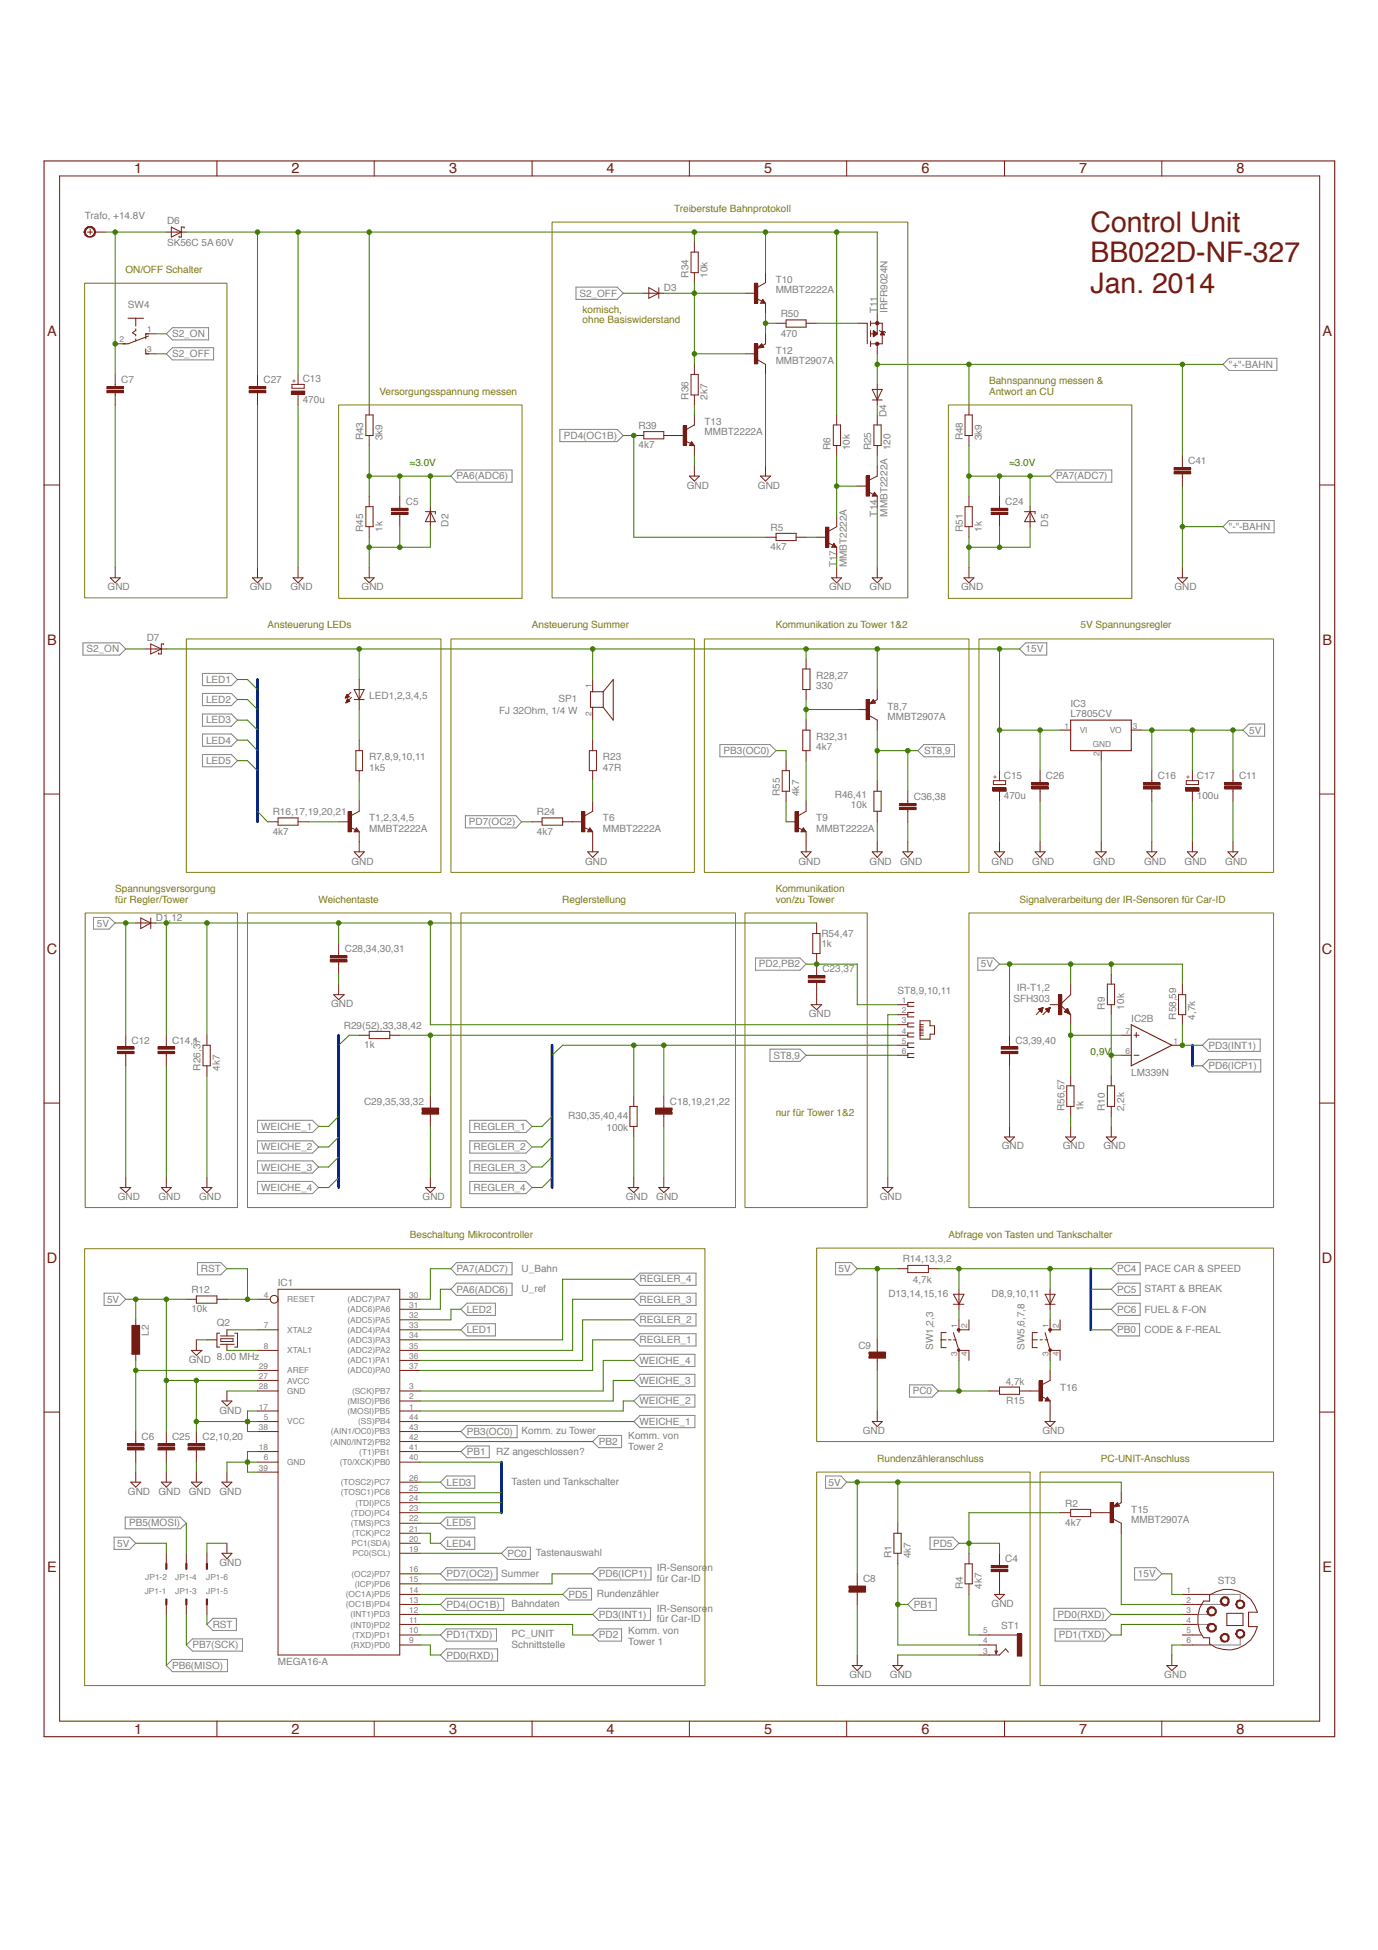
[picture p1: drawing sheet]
<svg xmlns="http://www.w3.org/2000/svg" width="210mm" height="297mm" viewBox="0 0 210 297" stroke-linecap="round" stroke-linejoin="round" font-family="sans-serif">
<defs><g id="words">
<g font-size="4.3" fill="#751b14">
<text x="166.1" y="35.3">Control Unit</text>
<text x="166.1" y="40">BB022D-NF-327</text>
<text x="166.1" y="44.6">Jan. 2014</text>
</g>
<g font-size="2.2" fill="#751b14">
<text x="20.4" y="26.4">1</text>
<text x="44.4" y="26.4">2</text>
<text x="68.4" y="26.4">3</text>
<text x="92.4" y="26.4">4</text>
<text x="116.4" y="26.4">5</text>
<text x="140.4" y="26.4">6</text>
<text x="164.4" y="26.4">7</text>
<text x="188.4" y="26.4">8</text>
<text x="7.2" y="51.1">A</text>
<text x="201.4" y="51.1">A</text>
<text x="7.2" y="98.2">B</text>
<text x="201.4" y="98.2">B</text>
<text x="7.1" y="145.3">C</text>
<text x="201.4" y="145.3">C</text>
<text x="7.1" y="192.3">D</text>
<text x="201.4" y="192.3">D</text>
<text x="7.2" y="239.4">E</text>
<text x="201.4" y="239.4">E</text>
<text x="20.4" y="264.1">1</text>
<text x="44.4" y="264.1">2</text>
<text x="68.4" y="264.1">3</text>
<text x="92.4" y="264.1">4</text>
<text x="116.4" y="264.1">5</text>
<text x="140.4" y="264.1">6</text>
<text x="164.4" y="264.1">7</text>
<text x="188.4" y="264.1">8</text>
</g>
<g font-size="1.5" fill="#808080">
<text x="12.9" y="33.4">Trafo, +14.8V</text>
<text x="25.4" y="34.2">D6</text>
<text x="25.4" y="37.4">SK56C 5A 60V</text>
<text x="19.5" y="46.9">SW4</text>
<text x="88.3" y="45.2">S2_OFF</text>
<text x="101.1" y="44.3">D3</text>
<text x="104.9" y="42.3" transform="rotate(-90 104.9 42.3)">R34</text>
<text x="107.8" y="42.3" transform="rotate(-90 107.8 42.3)">10k</text>
<text x="118.2" y="44.6">MMBT2222A</text>
<text x="118.2" y="43.1">T10</text>
<text x="133.6" y="47.7" transform="rotate(-90 133.6 47.7)">T11</text>
<text x="135.2" y="47.7" transform="rotate(-90 135.2 47.7)">IRFR9024N</text>
<text x="26.2" y="51.4">S2_ON</text>
<text x="118.2" y="53.9">T12</text>
<text x="118.9" y="51.3">470</text>
<text x="118.9" y="48.3">R50</text>
<text x="18.5" y="58.3">C7</text>
<text x="26.2" y="54.4">S2_OFF</text>
<text x="40.1" y="58.3">C27</text>
<text x="46.1" y="58.3">C13</text>
<text x="118.2" y="55.5">MMBT2907A</text>
<text x="187.2" y="56">&quot;+&quot;-BAHN</text>
<text x="46.1" y="61.4">470u</text>
<text x="97.3" y="65.4">R39</text>
<text x="104.9" y="60.9" transform="rotate(-90 104.9 60.9)">R36</text>
<text x="107.3" y="64.7">T13</text>
<text x="107.8" y="60.9" transform="rotate(-90 107.8 60.9)">2k7</text>
<text x="135" y="63.6" transform="rotate(-90 135 63.6)">D4</text>
<text x="55.3" y="67.1" transform="rotate(-90 55.3 67.1)">R43</text>
<text x="58.3" y="67.1" transform="rotate(-90 58.3 67.1)">3k9</text>
<text x="85.9" y="66.9">PD4(OC1B)</text>
<text x="97.3" y="68.3">4k7</text>
<text x="107.3" y="66.3">MMBT2222A</text>
<text x="126.5" y="68.6" transform="rotate(-90 126.5 68.6)">R6</text>
<text x="129.5" y="68.6" transform="rotate(-90 129.5 68.6)">10k</text>
<text x="132.7" y="68.6" transform="rotate(-90 132.7 68.6)">R25</text>
<text x="135.6" y="68.6" transform="rotate(-90 135.6 68.6)">120</text>
<text x="146.6" y="67.1" transform="rotate(-90 146.6 67.1)">R48</text>
<text x="149.6" y="67.1" transform="rotate(-90 149.6 67.1)">3k9</text>
<text x="181" y="70.7">C41</text>
<text x="61.8" y="76.9">C5</text>
<text x="69.6" y="73">PA6(ADC6)</text>
<text x="104.6" y="74.4">GND</text>
<text x="115.4" y="74.4">GND</text>
<text x="153.1" y="76.9">C24</text>
<text x="160.9" y="73">PA7(ADC7)</text>
<text x="55.3" y="81" transform="rotate(-90 55.3 81)">R45</text>
<text x="58.3" y="81" transform="rotate(-90 58.3 81)">1k</text>
<text x="68.3" y="80.2" transform="rotate(-90 68.3 80.2)">D2</text>
<text x="117.4" y="83.8">4k7</text>
<text x="117.4" y="80.9">R5</text>
<text x="133.6" y="78.7" transform="rotate(-90 133.6 78.7)">T14</text>
<text x="135.2" y="78.7" transform="rotate(-90 135.2 78.7)">MMBT2222A</text>
<text x="146.6" y="81" transform="rotate(-90 146.6 81)">R51</text>
<text x="149.6" y="81" transform="rotate(-90 149.6 81)">1k</text>
<text x="159.6" y="80.2" transform="rotate(-90 159.6 80.2)">D5</text>
<text x="187.2" y="80.8">&quot;-&quot;-BAHN</text>
<text x="16.4" y="89.9">GND</text>
<text x="38.1" y="89.9">GND</text>
<text x="44.2" y="89.9">GND</text>
<text x="55.1" y="89.9">GND</text>
<text x="126.3" y="89.9">GND</text>
<text x="127.4" y="86.4" transform="rotate(-90 127.4 86.4)">T17</text>
<text x="129" y="86.4" transform="rotate(-90 129 86.4)">MMBT2222A</text>
<text x="132.5" y="89.9">GND</text>
<text x="146.4" y="89.9">GND</text>
<text x="178.9" y="89.9">GND</text>
<text x="13.2" y="99.4">S2_ON</text>
<text x="22.3" y="97.6">D7</text>
<text x="156.2" y="99.4">15V</text>
<text x="31.4" y="104">LED1</text>
<text x="31.4" y="107.1">LED2</text>
<text x="56.2" y="106.6">LED1,2,3,4,5</text>
<text x="85.1" y="106.9">SP1</text>
<text x="124.3" y="105">330</text>
<text x="124.3" y="103.5">R28,27</text>
<text x="163" y="107.7">IC3</text>
<text x="31.4" y="110.2">LED3</text>
<text x="31.4" y="113.3">LED4</text>
<text x="76" y="108.8">FJ 32Ohm, 1/4 W</text>
<text x="124.3" y="112.7">R32,31</text>
<text x="135.2" y="109.6">MMBT2907A</text>
<text x="135.2" y="108.1">T8,7</text>
<text x="163" y="109.3">L7805CV</text>
<text x="190.3" y="111.7">5V</text>
<text x="31.4" y="116.4">LED5</text>
<text x="56.2" y="117.4">1k5</text>
<text x="56.2" y="115.8">R7,8,9,10,11</text>
<text x="91.8" y="117.4">47R</text>
<text x="91.8" y="115.8">R23</text>
<text x="110.2" y="114.9">PB3(OC0)</text>
<text x="124.3" y="114.3">4k7</text>
<text x="140.8" y="114.8">ST8,9</text>
<text x="152.9" y="118.6">C15</text>
<text x="159.3" y="118.7">C26</text>
<text x="176.3" y="118.7">C16</text>
<text x="182.3" y="118.6">C17</text>
<text x="188.7" y="118.7">C11</text>
<text x="41.5" y="124.2">R16,17,19,20,21</text>
<text x="56.2" y="125.1">T1,2,3,4,5</text>
<text x="71.4" y="125.7">PD7(OC2)</text>
<text x="81.8" y="124.2">R24</text>
<text x="91.8" y="125.1">T6</text>
<text x="118.8" y="121.3" transform="rotate(-90 118.8 121.3)">R55</text>
<text x="121.7" y="121.3" transform="rotate(-90 121.7 121.3)">4k7</text>
<text x="124.3" y="125.1">T9</text>
<text x="127.2" y="121.6">R46,41</text>
<text x="129.6" y="123.1">10k</text>
<text x="139.2" y="121.8">C36,38</text>
<text x="152.9" y="121.7">470u</text>
<text x="182.3" y="121.7">100u</text>
<text x="41.5" y="127.1">4k7</text>
<text x="53.5" y="131.7">GND</text>
<text x="56.2" y="126.7">MMBT2222A</text>
<text x="81.8" y="127.1">4k7</text>
<text x="89.1" y="131.7">GND</text>
<text x="91.8" y="126.7">MMBT2222A</text>
<text x="121.6" y="131.7">GND</text>
<text x="124.3" y="126.7">MMBT2222A</text>
<text x="132.5" y="131.7">GND</text>
<text x="137.1" y="131.7">GND</text>
<text x="151" y="131.7">GND</text>
<text x="157.2" y="131.7">GND</text>
<text x="166.5" y="131.7">GND</text>
<text x="174.3" y="131.7">GND</text>
<text x="180.5" y="131.7">GND</text>
<text x="186.6" y="131.7">GND</text>
<text x="14.8" y="141.2">5V</text>
<text x="23.7" y="140.3">D1,12</text>
<text x="125.1" y="142.8">R54,47</text>
<text x="52.5" y="145">C28,34,30,31</text>
<text x="115.6" y="147.4">PD2,PB2</text>
<text x="125.1" y="144.2">1k</text>
<text x="125.3" y="148.1">C23,37</text>
<text x="149.4" y="147.4">5V</text>
<text x="50.4" y="153.4">GND</text>
<text x="123.2" y="154.9">GND</text>
<text x="136.7" y="151.5">ST8,9,10,11</text>
<text x="154.4" y="152.6">SFH303</text>
<text x="154.9" y="151">IR-T1,2</text>
<text x="168.3" y="153.8" transform="rotate(-90 168.3 153.8)">R9</text>
<text x="171.2" y="153.8" transform="rotate(-90 171.2 153.8)">10k</text>
<text x="172.3" y="155.7">IC2B</text>
<text x="179.2" y="155.3" transform="rotate(-90 179.2 155.3)">R58,59</text>
<text x="182.1" y="155.3" transform="rotate(-90 182.1 155.3)">4,7k</text>
<text x="20" y="159">C12</text>
<text x="26.2" y="159">C14,1</text>
<text x="52.4" y="156.7">R29(52),33,38,42</text>
<text x="55.5" y="159.7">1k</text>
<text x="117.8" y="161.3">ST8,9</text>
<text x="154.7" y="159">C3,39,40</text>
<text x="184.1" y="159.7">PD3(INT1)</text>
<text x="30.6" y="163.1" transform="rotate(-90 30.6 163.1)">R26,37</text>
<text x="33.5" y="163.1" transform="rotate(-90 33.5 163.1)">4k7</text>
<text x="172.3" y="163.8">LM339N</text>
<text x="184.1" y="162.8">PD6(ICP1)</text>
<text x="39.8" y="172.1">WEICHE_1</text>
<text x="55.5" y="168.3">C29,35,33,32</text>
<text x="72.1" y="172.1">REGLER_1</text>
<text x="86.6" y="170.5">R30,35,40,44</text>
<text x="92.4" y="172.2">100k</text>
<text x="102.1" y="168.3">C18,19,21,22</text>
<text x="162.1" y="169.3" transform="rotate(-90 162.1 169.3)">R56,57</text>
<text x="165.1" y="169.3" transform="rotate(-90 165.1 169.3)">1k</text>
<text x="168.3" y="169.3" transform="rotate(-90 168.3 169.3)">R10</text>
<text x="171.2" y="169.3" transform="rotate(-90 171.2 169.3)">2,2k</text>
<text x="39.8" y="175.2">WEICHE_2</text>
<text x="39.8" y="178.3">WEICHE_3</text>
<text x="72.1" y="178.3">REGLER_3</text>
<text x="72.1" y="175.2">REGLER_2</text>
<text x="152.6" y="175.1">GND</text>
<text x="161.9" y="175.1">GND</text>
<text x="168.1" y="175.1">GND</text>
<text x="17.9" y="182.8">GND</text>
<text x="24.1" y="182.8">GND</text>
<text x="30.3" y="182.8">GND</text>
<text x="39.8" y="181.4">WEICHE_4</text>
<text x="64.4" y="182.8">GND</text>
<text x="72.1" y="181.4">REGLER_4</text>
<text x="95.3" y="182.8">GND</text>
<text x="100" y="182.8">GND</text>
<text x="134" y="182.8">GND</text>
<text x="29.2" y="197">R12</text>
<text x="30.6" y="193.8">RST</text>
<text x="42.3" y="195.9">IC1</text>
<text x="69.6" y="196.9">PA6(ADC6)</text>
<text x="69.6" y="193.8">PA7(ADC7)</text>
<text x="79.5" y="196.8">U_ref</text>
<text x="79.5" y="193.7">U_Bahn</text>
<text x="97.4" y="195.4">REGLER_4</text>
<text x="127.7" y="193.8">5V</text>
<text x="135.3" y="197.6">D13,14,15,16</text>
<text x="137.5" y="192.2">R14,13,3,2</text>
<text x="139" y="195.4">4,7k</text>
<text x="151" y="197.6">D8,9,10,11</text>
<text x="170.2" y="193.8">PC4</text>
<text x="170.2" y="196.9">PC5</text>
<text x="174.3" y="193.7">PACE CAR &amp; SPEED</text>
<text x="174.3" y="196.8">START &amp; BREAK</text>
<text x="16.3" y="198.5">5V</text>
<text x="22.7" y="203.5" transform="rotate(-90 22.7 203.5)">L2</text>
<text x="29.2" y="199.9">10k</text>
<text x="33" y="201.9">Q2</text>
<text x="71.1" y="203.1">LED1</text>
<text x="71.1" y="200">LED2</text>
<text x="97.4" y="198.5">REGLER_3</text>
<text x="97.4" y="201.5">REGLER_2</text>
<text x="170.2" y="203.1">PB0</text>
<text x="170.2" y="200">PC6</text>
<text x="174.3" y="199.9">FUEL &amp; F-ON</text>
<text x="174.3" y="203">CODE &amp; F-REAL</text>
<text x="28.8" y="207.6">GND</text>
<text x="33" y="207.2">8.00 MHz</text>
<text x="97.4" y="204.6">REGLER_1</text>
<text x="97.4" y="207.7">WEICHE_4</text>
<text x="130.8" y="205.4">C9</text>
<text x="142.1" y="205.7" transform="rotate(-90 142.1 205.7)">SW1,2,3</text>
<text x="156.1" y="205.7" transform="rotate(-90 156.1 205.7)">SW5,6,7,8</text>
<text x="33.4" y="215.3">GND</text>
<text x="97.4" y="213.9">WEICHE_2</text>
<text x="97.4" y="210.8">WEICHE_3</text>
<text x="139" y="212.4">PC0</text>
<text x="153.2" y="210.9">4,7k</text>
<text x="153.3" y="213.9">R15</text>
<text x="161.5" y="211.8">T16</text>
<text x="21.6" y="219.4">C6</text>
<text x="26.2" y="219.4">C25</text>
<text x="30.9" y="219.4">C2,10,20</text>
<text x="71.1" y="218.6">PB3(OC0)</text>
<text x="71.1" y="221.7">PB1</text>
<text x="75.6" y="221.6">RZ angeschlossen?</text>
<text x="79.5" y="218.5">Komm. zu Tower</text>
<text x="91.2" y="220.1">PB2</text>
<text x="95.7" y="219.2">Komm. von</text>
<text x="95.7" y="220.8">Tower 2</text>
<text x="97.4" y="217">WEICHE_1</text>
<text x="131.4" y="218.4">GND</text>
<text x="158.8" y="218.4">GND</text>
<text x="19.5" y="227.7">GND</text>
<text x="24.1" y="227.7">GND</text>
<text x="28.8" y="227.7">GND</text>
<text x="33.4" y="227.7">GND</text>
<text x="68" y="226.3">LED3</text>
<text x="77.9" y="226.2">Tasten und Tankschalter</text>
<text x="126.2" y="226.3">5V</text>
<text x="19.7" y="232.5">PB5(MOSI)</text>
<text x="68" y="232.5">LED5</text>
<text x="162.3" y="232.4">4k7</text>
<text x="162.3" y="229.5">R2</text>
<text x="172.3" y="232">MMBT2907A</text>
<text x="172.3" y="230.4">T15</text>
<text x="17.9" y="235.6">5V</text>
<text x="33.4" y="238.6">GND</text>
<text x="68" y="235.6">LED4</text>
<text x="77.3" y="237.2">PC0</text>
<text x="81.6" y="237.1">Tastenauswahl</text>
<text x="100" y="239.3">IR-Sensoren</text>
<text x="135.8" y="237.4" transform="rotate(-90 135.8 237.4)">R1</text>
<text x="138.7" y="237.4" transform="rotate(-90 138.7 237.4)">4k7</text>
<text x="142.1" y="235.6">PD5</text>
<text x="153.1" y="237.9">C4</text>
<text x="68" y="244.9">PD4(OC1B)</text>
<text x="68" y="240.3">PD7(OC2)</text>
<text x="76.4" y="240.2">Summer</text>
<text x="77.9" y="244.8">Bahndaten</text>
<text x="86.6" y="243.4">PD5</text>
<text x="90.9" y="243.3">Rundenzähler</text>
<text x="91.2" y="240.3">PD6(ICP1)</text>
<text x="100" y="241">für Car-ID</text>
<text x="100" y="245.5">IR-Sensoren</text>
<text x="131.5" y="241">C8</text>
<text x="139.2" y="244.9">PB1</text>
<text x="146.6" y="242" transform="rotate(-90 146.6 242)">R4</text>
<text x="149.6" y="242" transform="rotate(-90 149.6 242)">4k7</text>
<text x="151" y="244.7">GND</text>
<text x="173.3" y="240.3">15V</text>
<text x="185.5" y="241.3">ST3</text>
<text x="29.3" y="251.1">PB7(SCK)</text>
<text x="32.4" y="248">RST</text>
<text x="68" y="249.5">PD1(TXD)</text>
<text x="77.9" y="249.4">PC_UNIT</text>
<text x="77.9" y="251">Schnittstelle</text>
<text x="91.2" y="246.5">PD3(INT1)</text>
<text x="91.2" y="249.5">PD2</text>
<text x="95.7" y="248.9">Komm. von</text>
<text x="95.7" y="250.6">Tower 1</text>
<text x="100" y="247.1">für Car-ID</text>
<text x="152.5" y="248.1">ST1</text>
<text x="161.1" y="246.5">PD0(RXD)</text>
<text x="161.3" y="249.6">PD1(TXD)</text>
<text x="26.2" y="254.2">PB6(MISO)</text>
<text x="42.3" y="253.7">MEGA16-A</text>
<text x="68" y="252.6">PD0(RXD)</text>
<text x="129.4" y="255.6">GND</text>
<text x="135.6" y="255.6">GND</text>
<text x="177.4" y="255.6">GND</text>
</g>
<g font-size="1.5" fill="#827c14">
<text x="102.7" y="32.2">Treiberstufe Bahnprotokoll</text>
<text x="19.1" y="41.5">ON/OFF Schalter</text>
<text x="88.7" y="47.7">komisch,</text>
<text x="88.7" y="49.3">ohne Basiswiderstand</text>
<text x="150.7" y="58.5">Bahnspannung messen &amp;</text>
<text x="57.8" y="60.1">Versorgungsspannung messen</text>
<text x="150.7" y="60.1">Antwort an CU</text>
<text x="40.8" y="95.7">Ansteuerung LEDs</text>
<text x="81" y="95.7">Ansteuerung Summer</text>
<text x="118.2" y="95.7">Kommunikation zu Tower 1&amp;2</text>
<text x="164.6" y="95.7">5V Spannungsregler</text>
<text x="17.5" y="135.9">Spannungsversorgung</text>
<text x="17.5" y="137.5">für Regler/Tower</text>
<text x="48.5" y="137.5">Weichentaste</text>
<text x="85.6" y="137.5">Reglerstellung</text>
<text x="118.2" y="135.9">Kommunikation</text>
<text x="118.2" y="137.5">von/zu Tower</text>
<text x="155.3" y="137.5">Signalverarbeitung der IR-Sensoren für Car-ID</text>
<text x="118.2" y="170">nur für Tower 1&amp;2</text>
<text x="62.4" y="188.6">Beschaltung Mikrocontroller</text>
<text x="144.5" y="188.6">Abfrage von Tasten und Tankschalter</text>
<text x="133.6" y="222.7">Rundenzähleranschluss</text>
<text x="167.7" y="222.7">PC-UNIT-Anschluss</text>
</g>
<g font-size="1.5" fill="#3d7900">
<text x="62.4" y="70.9">≈3.0V</text>
<text x="153.8" y="70.9">≈3.0V</text>
<text x="166.1" y="160.7">0,9V</text>
</g>
<g font-size="1.3" fill="#808080">
<text x="18.2" y="52.1">2</text>
<text x="22.4" y="53.7">3</text>
<text x="22.4" y="50.6">1</text>
<text x="90.1" y="104.8" transform="rotate(-90 90.1 104.8)">1</text>
<text x="90.1" y="109" transform="rotate(-90 90.1 109)">2</text>
<text x="162.1" y="111">1</text>
<text x="164.5" y="111.7">VI</text>
<text x="166.4" y="113.8">GND</text>
<text x="169" y="111.7">VO</text>
<text x="172.5" y="111">3</text>
<text x="167.5" y="115.2" transform="rotate(-90 167.5 115.2)">2</text>
<text x="137.4" y="152.8">1</text>
<text x="137.4" y="154.3">2</text>
<text x="137.4" y="155.9">3</text>
<text x="137.4" y="157.4">4</text>
<text x="137.4" y="159">5</text>
<text x="137.4" y="160.5">6</text>
<text x="171.4" y="160.5">6</text>
<text x="171.4" y="157.4">7</text>
<text x="178.7" y="159">1</text>
<text x="40.2" y="197.7">4</text>
<text x="62.3" y="197.7">30</text>
<text x="40.2" y="202.3">7</text>
<text x="43.7" y="203">XTAL2</text>
<text x="43.7" y="198.4">RESET</text>
<text x="52.9" y="198.4">(ADC7)PA7</text>
<text x="52.9" y="199.9">(ADC6)PA6</text>
<text x="52.9" y="201.5">(ADC5)PA5</text>
<text x="52.9" y="203">(ADC4)PA4</text>
<text x="62.3" y="199.2">31</text>
<text x="62.3" y="200.8">32</text>
<text x="62.3" y="202.3">33</text>
<text x="62.3" y="203.9">34</text>
<text x="145.8" y="202.3" transform="rotate(-90 145.8 202.3)">1</text>
<text x="147.3" y="202.3" transform="rotate(-90 147.3 202.3)">2</text>
<text x="159.7" y="202.3" transform="rotate(-90 159.7 202.3)">1</text>
<text x="161.3" y="202.3" transform="rotate(-90 161.3 202.3)">2</text>
<text x="39.4" y="208.5">29</text>
<text x="40.2" y="205.4">8</text>
<text x="43.7" y="209.2">AREF</text>
<text x="43.7" y="206.1">XTAL1</text>
<text x="52.9" y="204.6">(ADC3)PA3</text>
<text x="52.9" y="206.1">(ADC2)PA2</text>
<text x="52.9" y="207.7">(ADC1)PA1</text>
<text x="52.9" y="209.2">(ADC0)PA0</text>
<text x="62.3" y="205.4">35</text>
<text x="62.3" y="207">36</text>
<text x="62.3" y="208.5">37</text>
<text x="145.8" y="206.5" transform="rotate(-90 145.8 206.5)">3</text>
<text x="147.3" y="206.5" transform="rotate(-90 147.3 206.5)">4</text>
<text x="159.7" y="206.5" transform="rotate(-90 159.7 206.5)">3</text>
<text x="161.3" y="206.5" transform="rotate(-90 161.3 206.5)">4</text>
<text x="39.4" y="211.6">28</text>
<text x="39.4" y="210.1">27</text>
<text x="39.4" y="214.7">17</text>
<text x="43.7" y="210.8">AVCC</text>
<text x="43.7" y="212.3">GND</text>
<text x="52.9" y="213.9">(MISO)PB6</text>
<text x="52.9" y="215.4">(MOSI)PB5</text>
<text x="53.6" y="212.3">(SCK)PB7</text>
<text x="62.3" y="211.6">3</text>
<text x="62.3" y="213.2">2</text>
<text x="62.3" y="214.7">1</text>
<text x="39.4" y="220.9">18</text>
<text x="39.4" y="217.8">38</text>
<text x="40.2" y="216.3">5</text>
<text x="43.7" y="217">VCC</text>
<text x="50.3" y="220.1">(AIN0/INT2)PB2</text>
<text x="50.4" y="218.5">(AIN1/OC0)PB3</text>
<text x="54.6" y="217">(SS)PB4</text>
<text x="54.7" y="221.6">(T1)PB1</text>
<text x="62.3" y="216.3">44</text>
<text x="62.3" y="217.8">43</text>
<text x="62.3" y="219.4">42</text>
<text x="62.3" y="220.9">41</text>
<text x="39.4" y="224">39</text>
<text x="40.2" y="222.5">6</text>
<text x="43.7" y="223.1">GND</text>
<text x="51.8" y="223.1">(T0/XCK)PB0</text>
<text x="51.9" y="226.2">(TOSC2)PC7</text>
<text x="51.9" y="227.8">(TOSC1)PC6</text>
<text x="62.3" y="222.5">40</text>
<text x="62.3" y="225.6">26</text>
<text x="62.3" y="227.1">25</text>
<text x="53.4" y="230.9">(TDO)PC4</text>
<text x="53.4" y="232.4">(TMS)PC3</text>
<text x="53.6" y="234">(TCK)PC2</text>
<text x="54.1" y="229.3">(TDI)PC5</text>
<text x="62.3" y="228.7">24</text>
<text x="62.3" y="230.2">23</text>
<text x="62.3" y="231.8">22</text>
<text x="62.3" y="233.3">21</text>
<text x="53.5" y="235.5">PC1(SDA)</text>
<text x="53.7" y="237.1">PC0(SCL)</text>
<text x="62.3" y="234.9">20</text>
<text x="62.3" y="236.4">19</text>
<text x="62.3" y="239.5">16</text>
<text x="22" y="242.8">JP1-1</text>
<text x="22.1" y="240.6">JP1-2</text>
<text x="26.7" y="242.8">JP1-3</text>
<text x="26.7" y="240.6">JP1-4</text>
<text x="31.4" y="242.8">JP1-5</text>
<text x="31.4" y="240.6">JP1-6</text>
<text x="52.7" y="244.8">(OC1B)PD4</text>
<text x="52.7" y="243.3">(OC1A)PD5</text>
<text x="53.5" y="240.2">(OC2)PD7</text>
<text x="54" y="241.7">(ICP)PD6</text>
<text x="62.3" y="245.7">12</text>
<text x="62.3" y="244.1">13</text>
<text x="62.3" y="242.6">14</text>
<text x="62.3" y="241">15</text>
<text x="180.7" y="242.6">1</text>
<text x="180.7" y="244.1">2</text>
<text x="180.7" y="245.7">3</text>
<text x="53.4" y="247.9">(INT0)PD2</text>
<text x="53.4" y="246.4">(INT1)PD3</text>
<text x="53.4" y="251">(RXD)PD0</text>
<text x="53.6" y="249.5">(TXD)PD1</text>
<text x="62.3" y="250.3">9</text>
<text x="62.3" y="248.8">10</text>
<text x="62.3" y="247.2">11</text>
<text x="149.8" y="248.8">5</text>
<text x="149.8" y="251.9">3</text>
<text x="149.8" y="250.3">4</text>
<text x="180.7" y="247.2">4</text>
<text x="180.7" y="248.8">5</text>
<text x="180.7" y="250.3">6</text>
</g>
<g font-size="1" fill="#751b14">
<text x="45.1" y="58.3" transform="rotate(-90 45.1 58.3)">+</text>
<text x="151.8" y="118.7" transform="rotate(-90 151.8 118.7)">+</text>
<text x="181.3" y="118.7" transform="rotate(-90 181.3 118.7)">+</text>
</g>
</g></defs>
<g fill="none" stroke="#808080" stroke-width=".15">
<path d="M25.3 50.8l1-.9h5.5v1.9h-5.5zM26.3 53h6.2v1.8h-6.2l-1-.9zM87.7 43.7h6.3l.9 1-.9 .9h-6.3zM187.2 54.6h7.3v1.8h-7.3l-.9-.9zM69.5 71.6h8.5v1.9h-8.5l-.8-1zM85.3 65.4h8.7l.9 .9-.9 1h-8.7zM160.9 71.6h8.5v1.9h-8.5l-.9-1zM12.6 97.9h5.6l1 1-1 .9h-5.6zM155.3 98.9l.9-1h3.2v1.9h-3.2zM186.3 80.2l.9-.9h6.9v1.9h-6.9zM30.8 102.6h4.4l1 .9-1 .9h-4.4zM30.8 111.8h4.4l1 .9-1 1h-4.4z"/>
<path d="M30.8 114.9h4.4l1 1-1 .9h-4.4zM30.8 105.6h4.4l1 1-1 .9h-4.4zM30.8 108.8h4.4l1 .9-1 .9h-4.4zM109.7 113.4h7.6l.9 .9-.9 1h-7.6zM139.8 114.3l.9-.9h4.7v1.9h-4.7zM189.3 111.2l1-.9h2.3v1.8h-2.3zM14.2 139.7h2.4l.9 .9-.9 .9h-2.4zM70.9 124.3h7.7l.8 .9-.8 .9h-7.7zM115.1 145.9h6.8l.9 1-.9 .9h-6.8zM117.3 159.8h4.6l.9 .9-.9 1h-4.6zM148.9 145.9h2.4l1 1-1 .9h-2.4zM183.2 159.2l.9-.9h7.9v1.9h-7.9z"/>
<path d="M39.2 170.7h8.4l.9 .9-.9 .9h-8.4zM39.2 173.8h8.4l.9 .9-.9 .9h-8.4zM39.2 176.8h8.4l.9 1-.9 .9h-8.4zM39.2 180h8.4l.9 .9-.9 .9h-8.4zM71.6 173.8h8.5l.9 .9-.9 .9h-8.5zM71.6 176.8h8.5l.9 1-.9 .9h-8.5zM71.6 180h8.5l.9 .9-.9 .9h-8.5zM71.6 170.7h8.5l.9 .9-.9 .9h-8.5zM183.2 162.4l.9-1h7.9v1.9h-7.9zM15.9 197h2.3l1 .9-1 .9h-2.3zM30.1 192.3h3.5l1 1-1 .9h-3.5zM69.5 195.5h8.5v1.8h-8.5l-.8-.9z"/>
<path d="M69.5 192.3h8.5v1.9h-8.5l-.8-.9zM70.2 199.4l.9-.9h4.4v1.9h-4.4zM96.5 197.9l1-.9h8.5v1.8h-8.5zM97.5 193.9h8.5v1.9h-8.5l-1-.9zM127.3 192.3h2.3l1 1-1 .9h-2.3zM169.3 196.4l.9-.9h3.5v1.8h-3.5zM170.2 192.3h3.5v1.9h-3.5l-.9-.9zM170.2 198.5h3.5v1.9h-3.5l-.9-1zM70.2 218.1l.9-1h7.7v1.9h-7.7zM70.2 202.6l.9-1h4.4v1.9h-4.4zM90.3 219.6l.9-.9h3.5v1.8h-3.5zM96.5 204.1l1-.9h8.5v1.8h-8.5z"/>
<path d="M96.5 201l1-.9h8.5v1.9h-8.5zM96.5 210.3l1-1h8.4v1.9h-8.4zM96.5 213.4l1-.9h8.4v1.8h-8.4zM96.5 207.2l1-.9h8.4v1.9h-8.4zM96.5 216.5l1-.9h8.4v1.9h-8.4zM138.5 211h3.5l.9 .9-.9 .9h-3.5zM170.2 201.6h3.4v1.9h-3.4l-.9-.9zM17.4 234.2h2.3l1 .9-1 .9h-2.3zM19.1 231.1h8.4l.9 .9-.9 .9h-8.4zM67.1 239.7l.9-.9h7.7v1.9h-7.7zM67.1 225.8l.9-1h4.3v1.9h-4.3zM67.1 232l.9-.9h4.3v1.8h-4.3z"/>
<path d="M67.1 235.1l.9-.9h4.3v1.8h-4.3zM70.2 221.1l.9-.8h3.4v1.7h-3.4zM76.4 236.6l.9-.9h3.5v1.8h-3.5zM90.3 239.7l.9-.9h8v1.9h-8zM125.8 224.8h2.3l.9 1-.9 .9h-2.3zM141.7 234.2h3.4l1 .9-1 .9h-3.4zM172.8 238.8h3.2l1 .9-1 1h-3.2zM25.3 253.7l1-.9h8.3v1.8h-8.3zM28.4 250.6l.9-1h7.6v1.9h-7.6zM31.5 247.4l.9-.9h3.6v1.9h-3.6zM67.1 249.1l.9-1h7.6v1.9h-7.6zM67.1 244.4l.9-.9h8.7v1.8h-8.7z"/>
<path d="M67.1 252.1l.9-.9h7.8v1.8h-7.8zM85.7 242.9l.9-1h3.5v1.8h-3.5zM90.3 245.9l.9-.9h7.9v1.9h-7.9zM91.2 248.1h3.5v1.9h-3.5l-.9-.9zM139.2 243.5h3.4v1.8h-3.4l-.9-.9zM160.5 245h7.8l1 .9-1 1h-7.8zM160.7 248.1h7.6l1 1-1 .9h-7.6zM182.6 245.9h1.5M182.6 247.4h1.5M183 244.4h3.1M184.6 242.9h4.3v.7M188.9 249.5v1.1h-4.3"/>
</g>
<path d="M6.7 24.5h196.6v240h-196.6z" fill="none" stroke="#751b14" stroke-width=".17"/>
<g fill="none" stroke="#751b14" stroke-width=".15">
<path d="M9.1 26.8h191.9v235.4h-191.9zM13.3 35.4h.8M13.7 34.9v.8M33 24.5v2.3M57 24.5v2.3M81 24.5v2.3M105 24.5v2.3M129 24.5v2.3M153 24.5v2.3M177 24.5v2.3M16.3 59.5h2.5v.3h-2.5zM16.3 58.9h2.5v.3h-2.5z"/>
<path d="M17.5 57v1.9M17.5 59.8v1.9M19.5 48.5h2.4M20.7 48.5v1.2M20.7 50.1v.2l-.5 .4 .5 .3v.2M20.7 51.6v.4M22.2 53.1v.8h1.5M22.6 51.2l-3.1 1.2h-2M23.7 50.8h-1.5v.8M6.7 73.9h2.4M201 73.9h2.3M16.8 88h1.5l-.8 .8z"/>
<path d="M17.5 86.4v1.6M6.7 121h2.4M201 121h2.3M6.7 168h2.4M201 168h2.3M6.7 215.1h2.4M201 215.1h2.3M33 262.2v2.3M57 262.2v2.3M81 262.2v2.3M105 262.2v2.3M129 262.2v2.3"/>
<path d="M153 262.2v2.3M177 262.2v2.3"/>
</g>
<path d="M16.3 59.6h2.5M16.3 59h2.5" fill="none" stroke="#751b14" stroke-width=".34"/>
<path d="M13 34.8l.4-.3h.6l.4 .3 .2 .5-.2 .5-.4 .3h-.6l-.4-.3-.2-.5h.2l.1-.4 .4-.2h.4l.3 .2 .2 .4-.2 .5-.3 .2h-.4l-.4-.2-.1-.5h-.2z" fill-rule="evenodd" fill="#751b14"/>
<path d="M13 34.8l.4-.3h.6l.4 .3 .2 .6-.2 .5-.4 .2h-.6l-.4-.2-.2-.5h.2l.1-.5 .4-.2h.4l.3 .2 .2 .5-.2 .4-.3 .2h-.4l-.4-.2-.1-.4h-.2zM14.5 35.4h1.5M25.3 35.4h3.1M26.1 34.6l1.5 .8-1.5 .7zM28 34.8v-.2h-.4v1.5h-.3v-.2M38 59.5h2.5v.3h-2.5zM38 58.9h2.5v.3h-2.5zM39.2 57v1.9M39.2 59.8v1.9M44.5 58.6h1.8v.5h-1.8z" fill="none" stroke="#751b14" stroke-width=".15"/>
<path d="M37.9 59.6h2.6M37.9 59h2.6" fill="none" stroke="#751b14" stroke-width=".34"/>
<path d="M44.4 59.5h2v.6h-2z" fill="#751b14"/>
<path d="M44.4 59.6h2v.5h-2zM45.4 57v1.6M132.1 49.2v3.2M132.6 48.9v.8M132.6 50.3v1M132.6 52v.8M132.6 49.2h1.8v3.2h-1.8M133.6 49.2v1.6h-1M134 50.3l.1 .2h.6l.2 .2M45.4 60.2v1.5" fill="none" stroke="#751b14" stroke-width=".15"/>
<circle cx="133.6" cy="49.2" r=".25" fill="#751b14"/>
<circle cx="133.6" cy="49.2" r=".25" fill="none" stroke="#751b14" stroke-width=".15"/>
<circle cx="133.6" cy="52.4" r=".25" fill="#751b14"/>
<g fill="none" stroke="#751b14" stroke-width=".15">
<path d="M115.3 45.5l.7 .4M116.2 45.6l.4 .6h-.8zM116.2 45.9l.1 .1h-.3l.2-.3 .2 .4h-.4M116.6 43.1l-1.2 .6M130.6 49.2h1.5M132.9 59.3h1.5l-.8 1.6zM133 51h.5M133 50.9h.5M133 50.8h.6M133 50.8h.5M133 50.7h.5M133 50.6h.4"/>
<path d="M133 50.5h.3M133 51.3h.1M133 51.2h.2M133 51.1h.3M133 50.4h.1M133.6 47.7v1.5M133.6 52.4v1.5M133.6 58.6v3.1M133.6 50.8l-.6-.5v1M133.6 50.8l-.6 .5M134.1 50.9h.6M134.2 50.8h.4"/>
<path d="M134.3 50.8h.3M134.3 50.7h.3M134.4 50.5l.3 .5h-.6zM134.4 50.6h.1M134.4 50.5h.1M55.7 63.2h1.1v3.1h-1.1zM55.7 77.2h1.1v3h-1.1zM56.2 61.7v1.5M56.2 66.3v1.6M56.2 75.6v1.6M59.6 78h2.6v.4h-2.6zM59.6 77.4h2.6v.4h-2.6z"/>
<path d="M60.9 75.6v1.8M60.9 78.4v1.8M64.8 77.9h1.5v.4M65.6 77.9l.7 1.6h-1.5zM65.6 77.2v3M132.9 60.9h1.5M133.1 64.7h1.1v3.2h-1.1zM133.6 63.2v1.5M133.6 67.9v1.5M147 63.2h1.1v3.1h-1.1zM147 77.2h1.1v3h-1.1zM147.6 61.7v1.5"/>
<path d="M147.6 66.3v1.6M147.6 75.6v1.6M151 78h2.5v.4h-2.5zM151 77.4h2.5v.4h-2.5zM152.3 75.6v1.8M152.3 78.4v1.8M156.1 77.9h1.6v.4M156.9 77.9l.8 1.6h-1.6zM156.9 77.2v3M178.8 71.8h2.6v.4h-2.6zM178.8 71.3h2.6v.3h-2.6zM180.1 69.4v1.9"/>
<path d="M180.1 72.2v1.8M38.5 88h1.5l-.8 .8zM39.2 86.4v1.6M44.6 88h1.6l-.8 .8zM45.4 86.4v1.6M55.5 88h1.5l-.8 .8zM56.2 80.2v1.6M56.2 86.4v1.6M146.8 88h1.6l-.8 .8zM147.6 80.2v1.6M147.6 86.4v1.6M179.3 88h1.6l-.8 .8z"/>
<path d="M180.1 86.4v1.6"/>
<circle cx="133.6" cy="52.4" r=".25"/>
</g>
<path d="M59.6 78.2h2.5M59.6 77.6h2.5M151 78.2h2.5M151 77.6h2.5M178.8 72h2.6M178.8 71.4h2.6" fill="none" stroke="#751b14" stroke-width=".34"/>
<path d="M114.9 43.1h.5v3.1h-.5z" fill="#751b14"/>
<path d="M105.3 38.4h1.1v3.1h-1.1zM105.8 36.9v1.5M105.8 41.5v1.6M113.6 44.7h1.5M114.9 43.1h.5v3.1h-.5zM115.4 54.8l1.2 .7M116 52.4l.4 .5-1 .2zM116 52.8h-.2l.2-.2 .2 .3h-.7l.5-.4 .3 .4M116.6 41.5v1.6M116.6 46.2v1.5M116.6 52.4l-.4 .2" fill="none" stroke="#751b14" stroke-width=".15"/>
<path d="M114.9 52.4h.5v3h-.5z" fill="#751b14"/>
<g fill="none" stroke="#751b14" stroke-width=".15">
<path d="M113.6 53.9h1.5M114.9 52.4h.5v3h-.5zM116.6 50.8v1.6M116.6 55.5v1.5M118.2 49.2h1.5M119.7 48.7h3.1v1.1h-3.1zM122.8 49.2h1.6M104.4 67.2l.8 .3M105.3 67.3l.5 .6h-.8zM105.3 67.5l.1 .2h-.2l.1-.3 .3 .4h-.4M105.8 64.7l-1.2 .7M115.8 72.5h1.6l-.8 .8z"/>
<path d="M116.6 71v1.5"/>
</g>
<path d="M104.1 64.8h.5v3h-.5z" fill="#751b14"/>
<g fill="none" stroke="#751b14" stroke-width=".15">
<path d="M98.1 44.7h3M98.8 43.8l1.6 .9-1.6 .7zM100.4 43.8v1.6M105.3 57h1.1v3.2h-1.1zM105.8 55.5v1.5M96.5 66.3h1.6M98.1 65.8h3v1.1h-3zM101.1 66.3h3.1M104.1 64.8h.5v3.1h-.5zM105 72.5h1.5l-.7 .8zM105.8 60.2v1.5M105.8 63.2v1.5"/>
<path d="M105.8 67.9v1.5M105.8 71v1.5M132.3 74.9l.7 .4M133.2 75l.4 .6h-.7zM133.2 75.1l.3 .4h-.5zM133.2 75.3l.1 .2M133.6 72.5l-1.2 .6"/>
</g>
<path d="M131.9 72.5h.5v3.1h-.5z" fill="#751b14"/>
<path d="M130.6 74h1.5M131.9 72.5h.5v3.1h-.5zM133.6 71v1.5M133.6 75.6v1.6M126.1 82.7l.8 .3M127 82.8l.4 .6h-.7zM127 83l.1 .2h-.2l.1-.3 .3 .4h-.4M127.4 80.2l-1.1 .7" fill="none" stroke="#751b14" stroke-width=".15"/>
<path d="M125.7 80.3h.5v3h-.5z" fill="#751b14"/>
<g fill="none" stroke="#751b14" stroke-width=".15">
<path d="M126.9 64.7h1.1v3.2h-1.1zM127.4 63.2v1.5M127.4 67.9v1.5M127.4 78.7v1.5M116.6 81.8h1.6M118.2 81.2h3.1v1.1h-3.1zM121.3 81.8h1.5M124.4 81.8h1.5M125.8 80.3h.5v3.1h-.5zM126.7 88h1.5l-.8 .8zM127.4 83.4v1.5M127.4 86.4v1.6"/>
<path d="M132.9 88h1.5l-.8 .8zM133.6 86.4v1.6M40.7 125.2h1.7M42.4 124.6h3v1.1h-3zM45.4 125.2h1.6M53.4 126l.7 .4M54.3 126.1l.4 .6h-.7zM54.3 126.4v.1h-.2l.2-.3 .2 .4h-.4M54.7 123.6l-1.3 .7"/>
</g>
<path d="M53 123.6h.5v3.1h-.5z" fill="#751b14"/>
<g fill="none" stroke="#751b14" stroke-width=".15">
<path d="M22.2 98.9h3.1M23 98.1l1.6 .8-1.6 .7zM24.9 98.2v-.1h-.3v1.5h-.4v-.2M52.6 106.3h.2M52.7 106.2h.3M52.7 106.1h.4M52.7 107h.2M52.8 106.1h.4M52.8 106h.2M52.8 106.9h.2M52.8 106.8h.4M52.9 105.8l-.3 .5"/>
<path d="M52.9 105.8l.3 .3-.6 .2M52.9 105.9h.1M52.9 105.8h.1M52.9 106.7h.3M52.9 106.6h.2M52.9 106.6h.1M52.9 106.5l-.2 .6M52.9 106.5l.4 .3-.6 .3M52.9 106.5h.1M53.4 105.5l-.8 .8M53.5 106.2l-.8 .9M54 105h1.5l-.8 1.6z"/>
<path d="M54 106.6h1.5M54.2 114.3h1v3.1h-1zM54.7 103.5v4.6M54.7 112.7v1.6M54.7 117.4v1.5M90.3 103.5v1.9M90.3 107.7v2M91.9 105.4h-2v2.3h2M91.9 105.4v2.3M91.9 105.4l1.5-1.9v6.2l-1.5-2M51.6 125.2h1.6M53 123.7h.5v3h-.5z"/>
<path d="M54 129.8h1.5l-.8 .8zM54.7 122.1v1.5M54.7 126.7v3.1M88.9 126l.8 .4M89.9 126.1l.4 .6h-.8zM89.9 126.4v.1h-.2l.2-.3 .3 .4h-.5M90.3 123.6l-1.2 .7"/>
</g>
<path d="M88.6 123.6h.5v3.1h-.5z" fill="#751b14"/>
<g fill="none" stroke="#751b14" stroke-width=".15">
<path d="M89.8 114.3h1.1v3.1h-1.1zM90.3 112.7v1.6M90.3 117.4v1.5M132.4 109l1.2 .7M133 106.6l.4 .5-1 .1zM133 107h-.2l.2-.2 .2 .3-.6 .1 .4-.6 .3 .5M133.6 106.6l-.4 .2M81 125.2h1.6M82.6 124.6h3.1v1.1h-3.1zM85.7 125.2h3.1M88.6 123.7h.5v3h-.5zM89.5 129.8h1.6l-.8 .8z"/>
<path d="M90.3 122.1v1.5M90.3 126.7v3.1"/>
</g>
<path d="M131.9 106.5h.5v3.1h-.5z" fill="#751b14"/>
<g fill="none" stroke="#751b14" stroke-width=".15">
<path d="M122.3 101.9h1.1v3.1h-1.1zM122.3 111.2h1.1v3.1h-1.1zM122.8 100.4v1.5M122.8 105v1.6M122.8 109.7v1.5M122.8 114.3v1.6M130.6 108.1h1.5M131.9 106.6h.5v3h-.5zM133.6 105v1.6M133.6 109.7v1.5M121.4 126l.8 .4M122.4 126.1l.4 .6h-.8z"/>
<path d="M122.4 126.4v.1h-.2l.2-.3 .3 .4h-.5M122.8 123.6l-1.2 .7"/>
</g>
<path d="M121.1 123.6h.5v3.1h-.5z" fill="#751b14"/>
<path d="M151.3 118.9h1.9v.6h-1.9zM161.5 111.2h1.6M167.7 114.3v1.6M172.3 111.2h1.6M119.7 125.2h1.6M121.1 123.7h.5v3h-.5zM122 129.8h1.5l-.7 .8zM122.8 122.1v1.5M122.8 126.7v3.1" fill="none" stroke="#751b14" stroke-width=".15"/>
<path d="M163.1 109.7h9.2v4.6h-9.2z" fill="none" stroke="#751b14" stroke-width=".17"/>
<path d="M151.2 120h2v.5h-2z" fill="#751b14"/>
<g fill="none" stroke="#751b14" stroke-width=".15">
<path d="M152.3 117.4v1.5M157.2 119.9h2.5v.3h-2.5zM157.2 119.3h2.5v.3h-2.5zM158.4 117.4v1.9M174.2 119.9h2.5v.3h-2.5zM174.2 119.3h2.5v.3h-2.5zM175.5 117.4v1.9M180.7 118.9h1.9v.6h-1.9zM151.2 120h2.1v.5h-2.1zM151.5 129.8h1.5l-.7 .8zM152.3 120.5v1.6M152.3 128.2v1.6"/>
<path d="M157.7 129.8h1.5l-.8 .8zM158.4 120.2v1.9M158.4 128.2v1.6M166.9 129.8h1.6l-.8 .8zM167.7 128.2v1.6M175.5 120.2v1.9"/>
</g>
<path d="M157.1 119.4h2.6M174.2 119.4h2.5M157.1 120h2.6M174.2 120h2.5" fill="none" stroke="#751b14" stroke-width=".34"/>
<path d="M180.6 120h2v.5h-2z" fill="#751b14"/>
<g fill="none" stroke="#751b14" stroke-width=".15">
<path d="M181.6 117.4v1.5M186.5 119.9h2.6v.3h-2.6zM186.5 119.3h2.6v.3h-2.6zM187.8 117.4v1.9M174.7 129.8h1.5l-.7 .8zM175.5 128.2v1.6M180.6 120h2v.5h-2zM180.9 129.8h1.5l-.8 .8zM181.6 120.5v1.6M181.6 128.2v1.6M187 129.8h1.6l-.8 .8zM187.8 120.2v1.9"/>
<path d="M187.8 128.2v1.6M136.8 156.1h1.5M136.8 157.7h1.5M136.8 153h1.5M136.8 154.6h1.5M136.8 159.2h1.5M139.2 152.7h-.9v.6h.9M139.2 154.2h-.9v.7h.9M139.2 155.8h-.9v.6h.9M139.2 157.4h-.9v.6h.9M139.2 158.9h-.9v.7h.9M140.1 156.4h.6"/>
<path d="M140.1 157.4h.6M140.1 155.5h1.6v.8h.6v1.2h-.6v.8h-1.6zM140.1 156.1h.6M140.1 156.8h.6M140.1 157h.6M140.1 157.7h.6M136.8 160.7h1.5M139.2 160.5h-.9v.6h.9M150.6 250.6h1.1v1.3M150.6 249.1h4.4M151.6 251.5h.3l-.2 .4zM153.6 251.7l-.4-.5-.9 .9h-1.7"/>
</g>
<path d="M186.5 119.4h2.6M186.5 120h2.6" fill="none" stroke="#751b14" stroke-width=".34"/>
<path d="M154.9 248.9h.7v3.4h-.7z" fill="#751b14"/>
<path d="M149.1 249.1h1.5M149.1 252.1h1.5M149.1 250.6h1.5M155 248.9h.6v3.4h-.6zM181.6 249.1h1.4M181.6 250.6h2.8M181.6 247.4h.8M181.6 245.9h.8M181.6 244.4h1.4M181.6 242.9h2.8M184.3 243a4.7 4.7 0 0 1 7.2 2.6h-1.3v2.2h1.3a4.6 4.6 0 0 1-7.2 2.6v-.9h-1a4.9 4.9 0 0 1 0-5.6h1zM186.9 245.8h2.4v1.8h-2.4z" fill="none" stroke="#751b14" stroke-width=".15"/>
<path d="M186 243.4l.4-.2 .5 .1 .3 .3v.5l-.3 .4-.5 .1-.4-.2-.2-.5h.2l.2-.4 .2-.1h.5l.1 .3v.3l-.1 .4h-.5l-.2-.2-.2-.3h-.2z" fill-rule="evenodd" fill="#751b14"/>
<path d="M186 243.5l.5-.3 .5 .1 .2 .3v.5l-.2 .5-.5 .1-.5-.3-.1-.5h.1l.2-.3 .3-.2 .4 .1 .1 .2v.4l-.1 .3h-.4l-.3-.2-.2-.3h-.1z" fill="none" stroke="#751b14" stroke-width=".15"/>
<path d="M188.4 243.9l.3-.2 .5 .1 .4 .3v.5l-.4 .4-.5 .1-.3-.3-.2-.4h.2l.1-.4 .3-.1h.3l.3 .3v.3l-.3 .3-.3 .1-.3-.2-.1-.3h-.2z" fill-rule="evenodd" fill="#751b14"/>
<path d="M188.4 243.9l.3-.2 .6 .1 .3 .3v.6l-.3 .3-.6 .1-.3-.3-.2-.4h.2l.1-.3 .3-.2h.4l.2 .3v.4l-.2 .2-.4 .1-.3-.2-.1-.3h-.2z" fill="none" stroke="#751b14" stroke-width=".15"/>
<path d="M186 249l.4-.2 .5 .1 .3 .3v.5l-.3 .3-.5 .1-.4-.1-.2-.5h.2l.2-.4 .2-.2 .5 .1 .1 .3v.3l-.1 .4h-.5l-.2-.2-.2-.3h-.2z" fill-rule="evenodd" fill="#751b14"/>
<path d="M186 249.1l.5-.3 .5 .1 .2 .3v.5l-.2 .4-.5 .1-.5-.2-.1-.5h.1l.2-.4 .3-.1 .4 .1 .1 .2v.3l-.1 .4h-.4l-.3-.2-.2-.3h-.1z" fill="none" stroke="#751b14" stroke-width=".15"/>
<path d="M188.4 248.4l.3-.2 .5 .1 .4 .3v.5l-.4 .4h-.5l-.3-.2-.2-.4h.2l.1-.4 .3-.1h.3l.3 .3v.3l-.3 .3-.3 .1-.3-.2-.1-.3h-.2z" fill-rule="evenodd" fill="#751b14"/>
<path d="M188.4 248.4l.3-.2 .6 .1 .3 .3v.5l-.3 .4-.6 .1-.3-.3-.2-.4h.2l.1-.4 .3-.1h.4l.2 .3v.4l-.2 .2-.4 .1-.3-.2-.1-.3h-.2z" fill="none" stroke="#751b14" stroke-width=".15"/>
<path d="M184 245l.4-.3 .5 .1 .4 .4v.4l-.4 .5-.5 .1-.4-.3-.2-.4h.3v-.4l.4-.2 .3 .1 .3 .2v.4l-.3 .3-.3 .1-.4-.2v-.3h-.3z" fill-rule="evenodd" fill="#751b14"/>
<path d="M184 245l.4-.3 .5 .1 .4 .4v.5l-.4 .4-.5 .1-.4-.3-.2-.4h.3l.1-.3 .3-.3 .3 .1 .3 .2v.5l-.3 .2-.3 .1-.3-.2-.1-.3h-.3z" fill="none" stroke="#751b14" stroke-width=".15"/>
<path d="M184 247.4l.4-.1h.5l.4 .4v.5l-.4 .3-.5 .1-.4-.2-.2-.5h.3v-.3l.4-.2h.3l.3 .4v.3l-.3 .3h-.3l-.4-.1v-.4h-.3z" fill-rule="evenodd" fill="#751b14"/>
<g fill="none" stroke="#751b14" stroke-width=".15">
<path d="M133.6 118.9v1.6M21.4 139.8l1.6 .8-1.6 .8zM23 139.8v1.6M132.9 129.8h1.5l-.8 .8zM133.1 120.5h1.1v3.1h-1.1zM133.6 123.6v1.6M133.6 128.2v1.6M137 123h2.6v.3h-2.6zM137 122.4h2.6v.3h-2.6zM137.5 129.8h1.5l-.7 .8zM138.3 120.5v1.9M138.3 123.3v1.9"/>
<path d="M138.3 128.2v1.6M17.9 159.5h2.5v.3h-2.5zM19.2 157.7v1.9M20.7 140.6h3M24.1 159.5h2.5v.3h-2.5zM25.3 157.7v1.9M30.9 159.2h1.1v3.2h-1.1zM31.5 157.7v1.5M50.3 146.2h2.6v.3h-2.6zM50.3 145.6h2.6v.3h-2.6zM51.6 143.7v1.9M51.6 146.5v1.9"/>
<path d="M54.7 157.7h1.5M56.2 157.1h3.2v1.1h-3.2zM59.4 157.7h1.5M123.1 149.3h2.6v.4h-2.6zM123.1 148.6h2.6v.4h-2.6zM123.5 153h1.7l-.8 .8zM123.8 142.2h1.1v3.1h-1.1zM124.4 140.6v1.6M124.4 145.3v3.4M124.4 149.7v3.3M17.9 160.2h2.5v.3h-2.5zM19.2 160.5v1.9"/>
<path d="M19.2 179.4v1.5M24.1 160.2h2.5v.3h-2.5zM25.3 160.5v1.9M25.3 179.4v1.5M31.5 162.4v1.5M31.5 179.4v1.5M64.3 169.4h2.5v.3h-2.5zM64.3 168.8h2.5v.3h-2.5zM65.6 166.9v1.9M65.6 169.7v1.9M65.6 179.4v1.5M95.9 168.5h1.1v3.1h-1.1z"/>
<path d="M96.5 166.9v1.6M96.5 171.6v1.6M96.5 179.4v1.5M99.8 169.4h2.6v.3h-2.6zM99.8 168.8h2.6v.3h-2.6zM101.1 166.9v1.9M101.1 169.7v1.9M101.1 179.4v1.5M135.2 179.4v1.5M18.3 180.9h1.6l-.7 .8zM24.6 180.9h1.5l-.8 .8zM30.8 180.9h1.5l-.8 .8z"/>
<path d="M39.2 197.9h1.9M42.4 196.4h18.5v55.7h-18.5zM60.9 197.9h3.1M60.9 199.4h3.1M64.8 180.9h1.5l-.7 .8zM95.7 180.9h1.6l-.8 .8zM100.4 180.9h1.6l-.9 .8zM134.4 180.9h1.6l-.8 .8zM19.4 219.9h2.5v.4h-2.5zM20.7 218.1v1.8M24.1 219.9h2.5v.4h-2.5zM25.3 218.1v1.8"/>
<path d="M29.1 205.7h1.7l-.9 .8zM29.9 204.1v1.6M31.5 204.1h1.5M33.5 203.1h-.5v2.1h.5M33.5 204.8h2.2M33.5 203.5h2.2M33.6 203.9h1.9v.5h-1.9zM34.6 202.6v.9M34.6 204.8v.9M35.8 203.1h.4v2.1h-.4M39.2 202.6h3.2M39.2 205.7h3.2"/>
<path d="M39.2 208.8h3.2M39.2 211.9h3.2M39.2 214.9h3.2M39.2 216.5h3.2M39.2 218.1h3.2M39.2 210.3h3.2M60.9 201h3.1M60.9 202.6h3.1M60.9 204.1h3.1M60.9 205.7h3.1M60.9 207.2h3.1M60.9 208.8h3.1"/>
<path d="M60.9 211.9h3.1M60.9 213.4h3.1M60.9 214.9h3.1M60.9 216.5h3.1M60.9 218.1h3.1M60.9 219.6h3.1M19.4 220.5h2.5v.4h-2.5zM20.7 220.9v1.8M24.1 220.5h2.5v.4h-2.5zM25.3 220.9v1.8M39.2 221.1h3.2M39.2 222.7h3.2"/>
<path d="M39.2 224.2h3.2M60.9 221.1h3.1M60.9 222.7h3.1M60.9 225.8h3.1M60.9 227.4h3.1M60.9 228.9h3.1M60.9 230.4h3.1M60.9 232h3.1M60.9 233.6h3.1M60.9 235.1h3.1M60.9 236.6h3.1M60.9 239.7h3.1"/>
<path d="M130.6 239.7v1.9M147 238.2h1.1v3.1h-1.1zM147.6 236.6v1.6M151 239.1h2.5v.3h-2.5zM151 238.5h2.5v.3h-2.5zM152.3 236.6v1.9M152.3 239.4v3.5M60.9 242.9h3.1M60.9 244.4h3.1M60.9 245.9h3.1M60.9 247.4h3.1M60.9 249.1h3.1"/>
<path d="M60.9 250.6h3.1M60.9 241.3h3.1M129.3 242.2h2.5v.3h-2.5zM129.3 241.6h2.5v.3h-2.5zM129.8 253.7h1.5l-.7 .8zM130.6 242.5v1.9M130.6 252.1v1.6M136 253.7h1.5l-.7 .8zM136.8 252.1v1.6M147.6 241.3v1.6M151.5 242.9h1.5l-.7 .7zM177.7 253.7h1.6l-.8 .8z"/>
<path d="M178.5 252.1v1.6M180.1 242.9h1.5M180.1 244.4h1.5M180.1 245.9h1.5M180.1 247.4h1.5M180.1 249.1h1.5M180.1 250.6h1.5M184 247.4l.4-.1 .5 .1 .4 .3v.5l-.4 .3-.5 .1-.4-.2-.2-.4h.3l.1-.4 .3-.2h.3l.3 .4v.3l-.3 .3-.3 .1-.3-.2-.1-.3h-.3z"/>
<circle cx="41.8" cy="197.9" r=".59"/>
</g>
<g fill="none" stroke="#751b14" stroke-width=".34">
<path d="M137 123.1h2.5M137 122.5h2.5M17.9 159.6h2.5M24 159.6h2.6M50.3 146.3h2.5M50.3 145.7h2.5M123.1 149.5h2.5M123.1 148.8h2.5M17.9 160.3h2.5M24 160.3h2.6M64.3 169.5h2.5M64.3 168.9h2.5"/>
<path d="M99.8 169.5h2.6M99.8 168.9h2.6M19.4 220.7h2.5M19.4 220.1h2.5M24 220.7h2.6M24 220.1h2.6M151 239.2h2.5M151 238.6h2.5M129.3 242.3h2.5M129.3 241.8h2.5"/>
</g>
<path d="M20.1 201.9h1.2v4.4h-1.2z" fill="#751b14"/>
<g fill="none" stroke="#751b14" stroke-width=".15">
<path d="M119.1 117.4h1.1v3.1h-1.1zM119.7 115.9v1.5M119.7 120.5v1.6M158.9 153.5l-1.1 1.1M160 153.5l-1.1 1.1M163.1 151.5l-1.6 1.5 1.6 1.6M170.8 157.7h1.5M172.7 157.7h.8M173.1 157.3v.7M178.5 159.2h1.6M170.8 160.7h1.5M172.7 160.7h.8"/>
<path d="M28.4 197.9h1.5M29.9 197.4h3.1v1.1h-3.1zM33 197.9h1.6M20.1 201.9h1.2v4.4h-1.2zM20.7 201v1.6M20.7 205.7v1.5M28.6 219.9h2.6v.4h-2.6zM29.9 218.1v1.8M33.8 213.4h1.5l-.7 .8zM34.6 211.9v1.5M19.9 225.8h1.5l-.7 .7zM20.7 224.2v1.6"/>
<path d="M24.6 225.8h1.5l-.8 .7zM25.3 224.2v1.6M28.6 220.5h2.6v.4h-2.6zM29.1 225.8h1.7l-.9 .7zM29.9 220.9v1.8M29.9 224.2v1.6M33.8 225.8h1.5l-.7 .7zM33.8 236.6h1.5l-.7 .9zM34.6 224.2v1.6M34.6 235.1v1.5"/>
</g>
<path d="M28.6 220.7h2.6M28.6 220.1h2.6" fill="none" stroke="#751b14" stroke-width=".34"/>
<path d="M172.3 156.1l6.2 3.1-6.2 3.2z" fill="none" stroke="#751b14" stroke-width=".17"/>
<path d="M161.2 151.5h.5v3h-.5z" fill="#751b14"/>
<g fill="none" stroke="#751b14" stroke-width=".15">
<path d="M158.2 153.7l.7-.2-.2 .7zM158.2 153.7h.6M158.3 153.8h.5M158.3 153.9h.5M158.3 153.6h.6M158.4 154h.4M158.5 154.1h.2M158.6 154.1h.1M158.7 153.6h.2M159.3 153.7h.6M159.3 153.7l.7-.2-.3 .7zM159.4 153.8h.5"/>
<path d="M159.4 154h.4M159.4 153.9h.5M159.4 153.6h.6M159.6 154.1h.2M159.7 154.1h.1M159.7 153.6h.3M160 153h1.5M161.2 151.5h.5v3.1h-.5zM162.2 154.1h.6M162.2 154.1l.8 .4M162.2 154h.6M162.3 153.9h.5"/>
<path d="M162.4 153.8h.3M162.4 154.2h.4M162.5 153.7h.2M162.6 153.6h.1M162.6 153.6l.4 .9M162.6 153.6l-.4 .5M162.6 154.3h.3M162.7 154.4h.2M162.9 154.5h.1M163.1 149.9v1.6M163.1 154.6v1.5M168.7 149.9h1.1v3.1h-1.1z"/>
<path d="M169.3 148.4v1.5M169.3 153v1.6M179.5 151.5h1.1v3.1h-1.1zM180.1 149.9v1.6M180.1 154.6v1.5M162.5 165.4h1.1v3.1h-1.1zM163.1 163.9v1.5M163.1 168.5v1.6M168.7 165.4h1.1v3.1h-1.1zM169.3 163.9v1.5M169.3 168.5v1.6M143.4 204.1h.7"/>
<path d="M144.1 203h-.7v2.3h.7M144.5 204.1h.4M145.2 204.1h.4M145.2 203l.9 2.7h1.5M147.6 202.6h-1.5v.4"/>
</g>
<path d="M145.9 205.5l.1-.1 .2 .3-.2 .2-.1-.1-.1-.1z" fill-rule="evenodd" fill="#751b14"/>
<path d="M145.9 205.5h.2l.1 .2-.1 .2-.2-.1-.1-.1z" fill="none" stroke="#751b14" stroke-width=".15"/>
<path d="M145.9 202.4h.2l.1 .2-.1 .1h-.2l-.1-.1z" fill-rule="evenodd" fill="#751b14"/>
<g fill="none" stroke="#751b14" stroke-width=".15">
<path d="M136.8 193.3h1.5M138.3 192.8h3.1v1.1h-3.1zM141.4 193.3h1.5M145.2 197.2h1.6l-.7 1.5zM145.2 198.7h1.6M146.1 196.4v3M145.9 202.4h.3v.2v.1h-.3l-.1-.1zM146.1 201v1.6M146.1 205.7v1.5M147.6 201v1.6M147.6 205.7v1.5M150.6 211.9h1.7"/>
<path d="M152.3 211.3h3v1.1h-3zM155.3 211.9h1.6M158.6 212.7l.8 .4M159.5 212.8l.5 .6h-.8zM159.5 213.1l.1 .1h-.2l.1-.2 .3 .3h-.4M160 210.3l-1.3 .7"/>
</g>
<path d="M158.2 210.3h.5v3.1h-.5z" fill="#751b14"/>
<path d="M156.9 211.9h1.5M157.2 204.1h.8M158 203h-.8v2.3h.8M158.3 210.4h.5v3h-.5zM158.4 204.1h.4M159.2 216.5h1.5l-.7 .8zM159.2 204.1h.4M159.2 203l.8 2.7h1.5M160 208.8v1.5M160 213.4v3.1M161.5 202.6h-1.5v.4" fill="none" stroke="#751b14" stroke-width=".15"/>
<path d="M159.8 205.5l.1-.1 .2 .1v.3l-.2 .1-.1-.1z" fill-rule="evenodd" fill="#751b14"/>
<path d="M159.8 205.5h.2h.1v.3l-.1 .1-.2-.1z" fill="none" stroke="#751b14" stroke-width=".15"/>
<path d="M159.8 202.4h.3v.3h-.3z" fill-rule="evenodd" fill="#751b14"/>
<g fill="none" stroke="#751b14" stroke-width=".15">
<path d="M50.8 151.5h1.6l-.8 .8zM51.6 149.9v1.6M152.5 159.5h2.5v.3h-2.5zM153.8 157.7v1.9M152.5 160.2h2.5v.3h-2.5zM153 173.2h1.5l-.7 .8zM153.8 160.5v1.9M153.8 171.6v1.6M162.3 173.2h1.6l-.8 .8zM163.1 171.6v1.6M168.5 173.2h1.5l-.7 .8zM169.3 171.6v1.6"/>
<path d="M159.2 197.2h1.5l-.7 1.5zM159.2 198.7h1.5M160 196.4v3M132.4 206.6h2.5v.3h-2.5zM132.4 206h2.5v.3h-2.5zM132.9 216.5h1.5l-.8 .8zM133.6 204.1v1.9M133.6 206.9v1.9M133.6 214.9v1.6M159.8 202.4h.3v.3h-.3zM160 201v1.6M160 205.7v1.5"/>
<path d="M161.5 201v1.6M161.5 205.7v1.5M25.3 236.6v1.6M28.4 236.6v1.6M31.5 236.6v1.6M169.5 231.4l1.3 .6M169.7 229.4l.5-.4 .2 .3zM170.2 228.9l.3 .5-1 .2zM170.2 229.3h-.3l.3-.1 .2 .1M170.8 228.9l-.4 .3M25.3 244.4v1.5M28.4 244.4v1.5"/>
<path d="M31.5 244.4v1.5"/>
</g>
<path d="M152.5 159.6h2.5M152.5 160.3h2.5M132.3 206.7h2.6M132.3 206.1h2.6M25.3 238.2v.8M28.4 238.2v.8M31.5 238.2v.8M25.3 243.6v.8M28.4 243.6v.8M31.5 243.6v.8" fill="none" stroke="#751b14" stroke-width=".34"/>
<path d="M169.1 228.9h.5v3h-.5z" fill="#751b14"/>
<path d="M136.2 233.6h1.1v3h-1.1zM136.8 232v1.6M136.8 236.6v1.6M161.5 230.4h1.6M163.1 229.9h3v1.1h-3zM166.1 230.4h3.2M169.1 228.9h.5v3.1h-.5zM170.8 227.4v1.5M170.8 232v1.6" fill="none" stroke="#751b14" stroke-width=".15"/>
<path d="M39.2 103.5v21.7M51.6 157.7v23.2M84.1 159.2v21.7M181.6 159.2v3.2M166.1 193.3v9.3M76.4 222.7v7.7" fill="none" stroke="#00207e" stroke-width=".42"/>
<path d="M17.5 61.7v24.7M39.2 61.7v24.7M45.4 61.7v24.7M60.9 80.2v3.2M65.6 80.2v3.2h-9.4v-1.6" fill="none" stroke="#3d7900" stroke-width=".15"/>
<circle cx="60.9" cy="83.3" r=".34" fill="#3d7900"/>
<g fill="none" stroke="#3d7900" stroke-width=".15">
<path d="M56.2 83.4v3"/>
<circle cx="60.9" cy="83.4" r=".34"/>
</g>
<circle cx="56.2" cy="83.3" r=".34" fill="#3d7900"/>
<g fill="none" stroke="#3d7900" stroke-width=".15">
<path d="M152.3 80.2v3.2M156.9 80.2v3.2h-9.3v-1.6"/>
<circle cx="56.2" cy="83.4" r=".34"/>
</g>
<circle cx="152.2" cy="83.3" r=".34" fill="#3d7900"/>
<g fill="none" stroke="#3d7900" stroke-width=".15">
<path d="M147.6 83.4v3"/>
<circle cx="152.3" cy="83.4" r=".34"/>
</g>
<circle cx="147.6" cy="83.3" r=".34" fill="#3d7900"/>
<g fill="none" stroke="#3d7900" stroke-width=".15">
<path d="M116.6 57v14M105.8 69.4v1.6M133.6 77.2v9.2M127.4 84.9v1.5M167.7 115.9v12.3M133.6 125.2v3M138.3 125.2v3M152.3 122.1v6.1M158.4 122.1v6.1M175.5 122.1v6.1M181.6 122.1v6.1M187.8 122.1v6.1"/>
<path d="M136.8 154.6h-1.6v24.8M19.2 162.4v17M25.3 162.4v17M31.5 163.9v15.5M65.6 171.6v7.8M96.5 173.2v6.2M101.1 171.6v7.8M29.9 204.1h1.6M37.7 222.7h1.5M39.2 221.1h-1.5v3.1h1.5M130.6 244.4v7.7M180.1 250.6h-1.6v1.5"/>
<circle cx="147.6" cy="83.4" r=".34"/>
</g>
<circle cx="37.7" cy="222.7" r=".34" fill="#3d7900"/>
<g fill="none" stroke="#3d7900" stroke-width=".15">
<path d="M17.5 52.4v4.6M51.6 148.4v1.5M153.8 162.4v9.2M163.1 170.1v1.5M169.3 170.1v1.5M34.6 211.9h4.6M133.6 208.8v6.1M20.7 222.7v1.5M25.3 222.7v1.5M29.9 222.7v1.5M34.6 235.1h-3.1v1.5M37.7 222.7h-3.1v1.5"/>
<path d="M136.8 252.1h12.3"/>
<circle cx="37.7" cy="222.7" r=".34"/>
</g>
<circle cx="17.5" cy="52.4" r=".34" fill="#3d7900"/>
<g fill="none" stroke="#3d7900" stroke-width=".15">
<path d="M16 35.4h9.3M17.5 35.4v17"/>
<circle cx="17.5" cy="52.4" r=".34"/>
</g>
<circle cx="17.5" cy="35.3" r=".34" fill="#3d7900"/>
<g fill="none" stroke="#3d7900" stroke-width=".15">
<path d="M45.4 35.4v21.6M56.2 35.4h-17v21.6M116.6 35.4v6.1"/>
<circle cx="17.5" cy="35.4" r=".34"/>
</g>
<circle cx="45.4" cy="35.3" r=".34" fill="#3d7900"/>
<g fill="none" stroke="#3d7900" stroke-width=".15">
<path d="M56.2 35.4v26.3"/>
<circle cx="45.4" cy="35.4" r=".34"/>
</g>
<circle cx="39.2" cy="35.3" r=".34" fill="#3d7900"/>
<g fill="none" stroke="#3d7900" stroke-width=".15">
<path d="M28.4 35.4h10.8M127.4 35.4h6.2v12.3"/>
<circle cx="39.2" cy="35.4" r=".34"/>
</g>
<circle cx="56.2" cy="35.3" r=".34" fill="#3d7900"/>
<g fill="none" stroke="#3d7900" stroke-width=".15">
<path d="M56.2 35.4h71.2M105.8 35.4v1.5"/>
<circle cx="56.2" cy="35.4" r=".34"/>
</g>
<circle cx="105.7" cy="35.3" r=".34" fill="#3d7900"/>
<circle cx="105.8" cy="35.4" r=".34" fill="none" stroke="#3d7900" stroke-width=".15"/>
<circle cx="116.6" cy="35.3" r=".34" fill="#3d7900"/>
<g fill="none" stroke="#3d7900" stroke-width=".15">
<path d="M127.4 35.4v27.8"/>
<circle cx="116.6" cy="35.4" r=".34"/>
</g>
<circle cx="127.4" cy="35.3" r=".34" fill="#3d7900"/>
<g fill="none" stroke="#3d7900" stroke-width=".15">
<path d="M56.2 72.5h4.7v3.1M56.2 67.9v7.7"/>
<circle cx="127.4" cy="35.4" r=".34"/>
</g>
<circle cx="56.2" cy="72.5" r=".34" fill="#3d7900"/>
<g fill="none" stroke="#3d7900" stroke-width=".15">
<path d="M60.9 72.5h4.7"/>
<circle cx="56.2" cy="72.5" r=".34"/>
</g>
<circle cx="60.9" cy="72.5" r=".34" fill="#3d7900"/>
<g fill="none" stroke="#3d7900" stroke-width=".15">
<path d="M68.7 72.5h-3.1v4.7"/>
<circle cx="60.9" cy="72.5" r=".34"/>
</g>
<circle cx="65.5" cy="72.5" r=".34" fill="#3d7900"/>
<g fill="none" stroke="#3d7900" stroke-width=".15">
<path d="M133.6 55.5h46.5v13.9M147.6 55.5v6.2M68.7 196.4h-1.6v3h-3.1"/>
<circle cx="65.6" cy="72.5" r=".34"/>
</g>
<circle cx="147.6" cy="55.5" r=".34" fill="#3d7900"/>
<g fill="none" stroke="#3d7900" stroke-width=".15">
<path d="M133.6 53.9v4.7"/>
<circle cx="147.6" cy="55.5" r=".34"/>
</g>
<circle cx="133.6" cy="55.5" r=".34" fill="#3d7900"/>
<g fill="none" stroke="#3d7900" stroke-width=".15">
<path d="M180.1 55.5h6.2"/>
<circle cx="133.6" cy="55.5" r=".34"/>
</g>
<circle cx="180.1" cy="55.5" r=".34" fill="#3d7900"/>
<g fill="none" stroke="#3d7900" stroke-width=".15">
<path d="M147.6 72.5h4.7v3.1M147.6 67.9v7.7"/>
<circle cx="180.1" cy="55.5" r=".34"/>
</g>
<circle cx="147.6" cy="72.5" r=".34" fill="#3d7900"/>
<g fill="none" stroke="#3d7900" stroke-width=".15">
<path d="M152.3 72.5h4.6"/>
<circle cx="147.6" cy="72.5" r=".34"/>
</g>
<circle cx="152.2" cy="72.5" r=".34" fill="#3d7900"/>
<g fill="none" stroke="#3d7900" stroke-width=".15">
<path d="M160 72.5h-3.1v4.7"/>
<circle cx="152.3" cy="72.5" r=".34"/>
</g>
<circle cx="156.9" cy="72.5" r=".34" fill="#3d7900"/>
<g fill="none" stroke="#3d7900" stroke-width=".15">
<path d="M105.8 44.7h7.8M105.8 43.1v10.8h7.8M68.7 193.3h-3.1v4.6h-1.6"/>
<circle cx="156.9" cy="72.5" r=".34"/>
</g>
<circle cx="105.7" cy="44.6" r=".34" fill="#3d7900"/>
<g fill="none" stroke="#3d7900" stroke-width=".15">
<path d="M105.8 53.9v1.6"/>
<circle cx="105.8" cy="44.7" r=".34"/>
</g>
<circle cx="105.7" cy="53.9" r=".34" fill="#3d7900"/>
<g fill="none" stroke="#3d7900" stroke-width=".15">
<path d="M101.1 44.7h4.7M116.6 47.7v1.5h1.6M124.4 49.2h6.2"/>
<circle cx="105.8" cy="53.9" r=".34"/>
</g>
<circle cx="116.6" cy="49.2" r=".34" fill="#3d7900"/>
<g fill="none" stroke="#3d7900" stroke-width=".15">
<path d="M23.7 53.9h1.6M94.9 44.7h3.2M116.6 49.2v1.6M105.8 61.7v1.5M127.4 74h3.2M127.4 69.4v9.3M133.6 61.7v1.5"/>
<circle cx="116.6" cy="49.2" r=".34"/>
</g>
<circle cx="127.4" cy="74" r=".34" fill="#3d7900"/>
<g fill="none" stroke="#3d7900" stroke-width=".15">
<path d="M133.6 69.4v1.6M25.3 98.9h65v4.6M54.7 98.9v4.6M122.8 81.8h1.6M36.2 103.5h1.5l1.5 1.5M36.2 106.6h1.5l1.5 1.5M36.2 109.7h1.5l1.5 1.5M36.2 112.7h1.5l1.5 1.6M36.2 115.9h1.5l1.5 1.5M54.7 108.1v4.6M54.7 118.9v3.2M39.2 123.6l1.5 1.6"/>
<path d="M47 125.2h4.6M70.2 199.4h-1.5v1.6h-4.7M64 202.6h6.2M64 225.8h3.1M64 233.6h1.6v1.5h1.5M64 232h3.1"/>
<circle cx="127.4" cy="74" r=".34"/>
</g>
<circle cx="54.7" cy="98.8" r=".34" fill="#3d7900"/>
<g fill="none" stroke="#3d7900" stroke-width=".15">
<path d="M90.3 98.9h32.5"/>
<circle cx="54.7" cy="98.9" r=".34"/>
</g>
<circle cx="90.3" cy="98.8" r=".34" fill="#3d7900"/>
<g fill="none" stroke="#3d7900" stroke-width=".15">
<path d="M122.8 100.4v-1.5h10.8v6.1"/>
<circle cx="90.3" cy="98.9" r=".34"/>
</g>
<circle cx="122.8" cy="98.8" r=".34" fill="#3d7900"/>
<g fill="none" stroke="#3d7900" stroke-width=".15">
<path d="M152.3 117.4v-6.2h6.1v6.2"/>
<circle cx="122.8" cy="98.9" r=".34"/>
</g>
<circle cx="158.4" cy="111.2" r=".34" fill="#3d7900"/>
<g fill="none" stroke="#3d7900" stroke-width=".15">
<path d="M133.6 98.9h18.7v12.3M158.4 111.2h3.1"/>
<circle cx="158.4" cy="111.2" r=".34"/>
</g>
<circle cx="133.6" cy="98.8" r=".34" fill="#3d7900"/>
<circle cx="133.6" cy="98.9" r=".34" fill="none" stroke="#3d7900" stroke-width=".15"/>
<circle cx="152.2" cy="111.2" r=".34" fill="#3d7900"/>
<g fill="none" stroke="#3d7900" stroke-width=".15">
<path d="M152.3 98.9h3"/>
<circle cx="152.3" cy="111.2" r=".34"/>
</g>
<circle cx="152.2" cy="98.8" r=".34" fill="#3d7900"/>
<g fill="none" stroke="#3d7900" stroke-width=".15">
<path d="M23.7 50.8h1.6M19.2 98.9h3M90.3 109.7v3M90.3 118.9v3.2M122.8 106.6v3.1M122.8 108.1h7.8M177 239.7h1.5v3.2h1.6"/>
<circle cx="152.3" cy="98.9" r=".34"/>
</g>
<circle cx="122.8" cy="108.1" r=".34" fill="#3d7900"/>
<g fill="none" stroke="#3d7900" stroke-width=".15">
<path d="M133.6 111.2v7.7M133.6 114.3h6.2"/>
<circle cx="122.8" cy="108.1" r=".34"/>
</g>
<circle cx="133.6" cy="114.3" r=".34" fill="#3d7900"/>
<g fill="none" stroke="#3d7900" stroke-width=".15">
<path d="M138.3 114.3v6.2"/>
<circle cx="133.6" cy="114.3" r=".34"/>
</g>
<circle cx="138.3" cy="114.3" r=".34" fill="#3d7900"/>
<g fill="none" stroke="#3d7900" stroke-width=".15">
<path d="M122.8 115.9v6.2M173.9 111.2h15.4M187.8 111.2v6.2M122.8 160.7h14"/>
<circle cx="138.3" cy="114.3" r=".34"/>
</g>
<circle cx="187.8" cy="111.2" r=".34" fill="#3d7900"/>
<g fill="none" stroke="#3d7900" stroke-width=".15">
<path d="M181.6 111.2v6.2"/>
<circle cx="187.8" cy="111.2" r=".34"/>
</g>
<circle cx="181.6" cy="111.2" r=".34" fill="#3d7900"/>
<g fill="none" stroke="#3d7900" stroke-width=".15">
<path d="M175.5 111.2v6.2"/>
<circle cx="181.6" cy="111.2" r=".34"/>
</g>
<circle cx="175.4" cy="111.2" r=".34" fill="#3d7900"/>
<g fill="none" stroke="#3d7900" stroke-width=".15">
<path d="M129 225.8h7.8M130.6 225.8v13.9"/>
<circle cx="175.5" cy="111.2" r=".34"/>
</g>
<circle cx="130.6" cy="225.7" r=".34" fill="#3d7900"/>
<g fill="none" stroke="#3d7900" stroke-width=".15">
<path d="M170.8 227.4v-1.6h-34v6.2"/>
<circle cx="130.6" cy="225.8" r=".34"/>
</g>
<circle cx="136.7" cy="225.7" r=".34" fill="#3d7900"/>
<g fill="none" stroke="#3d7900" stroke-width=".15">
<path d="M17.5 140.6h3.2M19.2 140.6v17.1"/>
<circle cx="136.8" cy="225.8" r=".34"/>
</g>
<circle cx="19.1" cy="140.6" r=".34" fill="#3d7900"/>
<g fill="none" stroke="#3d7900" stroke-width=".15">
<path d="M29.9 218.1v-1.6h7.8v1.6h1.5"/>
<circle cx="19.2" cy="140.6" r=".34"/>
</g>
<circle cx="37.7" cy="216.5" r=".34" fill="#3d7900"/>
<g fill="none" stroke="#3d7900" stroke-width=".15">
<path d="M37.7 216.5h1.5"/>
<circle cx="37.7" cy="216.5" r=".34"/>
</g>
<circle cx="37.7" cy="216.5" r=".34" fill="#3d7900"/>
<g fill="none" stroke="#3d7900" stroke-width=".15">
<path d="M39.2 214.9h-1.5v1.6"/>
<circle cx="37.7" cy="216.5" r=".34"/>
</g>
<circle cx="29.9" cy="216.5" r=".34" fill="#3d7900"/>
<g fill="none" stroke="#3d7900" stroke-width=".15">
<path d="M25.3 197.9v20.2M25.3 210.3h13.9"/>
<circle cx="29.9" cy="216.5" r=".34"/>
</g>
<circle cx="25.3" cy="210.3" r=".34" fill="#3d7900"/>
<g fill="none" stroke="#3d7900" stroke-width=".15">
<path d="M29.9 210.3v6.2"/>
<circle cx="25.3" cy="210.3" r=".34"/>
</g>
<circle cx="29.9" cy="210.3" r=".34" fill="#3d7900"/>
<g fill="none" stroke="#3d7900" stroke-width=".15">
<path d="M28.4 197.9h-7.7v3.1"/>
<circle cx="29.9" cy="210.3" r=".34"/>
</g>
<circle cx="25.3" cy="197.9" r=".34" fill="#3d7900"/>
<g fill="none" stroke="#3d7900" stroke-width=".15">
<path d="M19.2 197.9h1.5"/>
<circle cx="25.3" cy="197.9" r=".34"/>
</g>
<circle cx="20.7" cy="197.9" r=".34" fill="#3d7900"/>
<g fill="none" stroke="#3d7900" stroke-width=".15">
<path d="M163.1 149.9v-3h17v3M169.3 146.9v1.5"/>
<circle cx="20.7" cy="197.9" r=".34"/>
</g>
<circle cx="169.2" cy="146.8" r=".34" fill="#3d7900"/>
<circle cx="169.3" cy="146.9" r=".34" fill="none" stroke="#3d7900" stroke-width=".15"/>
<circle cx="163.1" cy="146.8" r=".34" fill="#3d7900"/>
<g fill="none" stroke="#3d7900" stroke-width=".15">
<path d="M152.3 146.9h10.8M153.8 146.9v10.8"/>
<circle cx="163.1" cy="146.9" r=".34"/>
</g>
<circle cx="153.8" cy="146.8" r=".34" fill="#3d7900"/>
<g fill="none" stroke="#3d7900" stroke-width=".15">
<path d="M130.6 193.3h6.2M133.6 193.3v10.8"/>
<circle cx="153.8" cy="146.9" r=".34"/>
</g>
<circle cx="133.6" cy="193.2" r=".34" fill="#3d7900"/>
<g fill="none" stroke="#3d7900" stroke-width=".15">
<path d="M180.1 74v12.4M180.1 80.2h6.2M20.7 235.1h4.6v1.5"/>
<circle cx="133.6" cy="193.3" r=".34"/>
</g>
<circle cx="180.1" cy="80.2" r=".34" fill="#3d7900"/>
<g fill="none" stroke="#3d7900" stroke-width=".15">
<path d="M94.9 66.3h1.6v15.5h20.1M64 250.6h1.6v1.5h1.5M64 249.1h3.1M64 244.4h3.1M169.3 245.9h10.8M180.1 247.4h-9.3v1.7h-1.5"/>
<circle cx="180.1" cy="80.2" r=".34"/>
</g>
<circle cx="96.5" cy="66.3" r=".34" fill="#3d7900"/>
<g fill="none" stroke="#3d7900" stroke-width=".15">
<path d="M118.2 114.3h1.5v1.6M79.4 125.2h1.6M34.6 202.6h4.6M34.6 205.7h4.6M64 218.1h6.2M142.9 211.9h7.7M146.1 207.2v4.7M64 239.7h3.1"/>
<circle cx="96.5" cy="66.3" r=".34"/>
</g>
<circle cx="146" cy="211.9" r=".34" fill="#3d7900"/>
<g fill="none" stroke="#3d7900" stroke-width=".15">
<path d="M23.7 140.6h7.8v17.1M25.3 140.6v17.1M166.1 199.4h3.2M166.1 202.6h3.2M64 236.6h12.4M64 227.4h12.4"/>
<circle cx="146.1" cy="211.9" r=".34"/>
</g>
<circle cx="25.3" cy="140.6" r=".34" fill="#3d7900"/>
<g fill="none" stroke="#3d7900" stroke-width=".15">
<path d="M31.5 140.6h20.1"/>
<circle cx="25.3" cy="140.6" r=".34"/>
</g>
<circle cx="31.5" cy="140.6" r=".34" fill="#3d7900"/>
<g fill="none" stroke="#3d7900" stroke-width=".15">
<path d="M51.6 143.7v-3.1h14v15.5h71.2"/>
<circle cx="31.5" cy="140.6" r=".34"/>
</g>
<circle cx="51.6" cy="140.6" r=".34" fill="#3d7900"/>
<g fill="none" stroke="#3d7900" stroke-width=".15">
<path d="M65.6 140.6h58.8"/>
<circle cx="51.6" cy="140.6" r=".34"/>
</g>
<circle cx="65.5" cy="140.6" r=".34" fill="#3d7900"/>
<g fill="none" stroke="#3d7900" stroke-width=".15">
<path d="M60.9 157.7h75.9"/>
<circle cx="65.6" cy="140.6" r=".34"/>
</g>
<circle cx="65.5" cy="157.7" r=".34" fill="#3d7900"/>
<g fill="none" stroke="#3d7900" stroke-width=".15">
<path d="M54.7 157.7h-1.5l-1.6 1.5M65.6 157.7v9.2M136.8 159.2h-35.7v7.7M51.6 173.2l-1.5 1.5h-1.6M51.6 176.2l-1.5 1.6h-1.6M51.6 179.4l-1.5 1.5h-1.6M84.1 170.1l-1.5 1.5h-1.6M84.1 173.2l-1.5 1.5h-1.6M84.1 176.2l-1.5 1.6h-1.6M84.1 179.4l-1.5 1.5h-1.6M96.5 194.9h-10.8v9.2h-21.7M96.5 197.9h-9.3v7.8h-23.2"/>
<path d="M96.5 204.1h-6.2v4.7h-26.3M96.5 213.4h-1.6v1.5h-30.9M96.5 210.3h-3.1v3.1h-29.4M96.5 207.2h-4.6v4.7h-27.9M96.5 201h-7.7v6.2h-24.8"/>
<circle cx="65.6" cy="157.7" r=".34"/>
</g>
<circle cx="101.1" cy="159.2" r=".34" fill="#3d7900"/>
<g fill="none" stroke="#3d7900" stroke-width=".15">
<path d="M96.5 159.2v7.7M101.1 159.2h-15.4l-1.6 1.5"/>
<circle cx="101.1" cy="159.2" r=".34"/>
</g>
<circle cx="96.5" cy="159.2" r=".34" fill="#3d7900"/>
<g fill="none" stroke="#3d7900" stroke-width=".15">
<path d="M124.4 146.9h6.2v6.1h6.2M51.6 170.1l-1.5 1.5h-1.6M64 216.5h32.5"/>
<circle cx="96.5" cy="159.2" r=".34"/>
</g>
<circle cx="124.4" cy="146.8" r=".34" fill="#3d7900"/>
<g fill="none" stroke="#3d7900" stroke-width=".15">
<path d="M122.8 146.9h1.6M180.1 156.1v3.1h3.1M64 245.9h26.3"/>
<circle cx="124.4" cy="146.9" r=".34"/>
</g>
<circle cx="180.1" cy="159.2" r=".34" fill="#3d7900"/>
<g fill="none" stroke="#3d7900" stroke-width=".15">
<path d="M146.1 235.1h1.5M161.5 230.4h-13.9v6.2M64 247.4h23.2v1.7h3.1"/>
<circle cx="180.1" cy="159.2" r=".34"/>
</g>
<circle cx="147.6" cy="235.1" r=".34" fill="#3d7900"/>
<g fill="none" stroke="#3d7900" stroke-width=".15">
<path d="M20.7 208.8h18.5M20.7 207.2v10.9M147.6 235.1h4.7v1.5M64 242.9h21.7"/>
<circle cx="147.6" cy="235.1" r=".34"/>
</g>
<circle cx="20.7" cy="208.7" r=".34" fill="#3d7900"/>
<g fill="none" stroke="#3d7900" stroke-width=".15">
<path d="M34.6 197.9h4.6M37.7 193.3v4.6"/>
<circle cx="20.7" cy="208.8" r=".34"/>
</g>
<circle cx="37.7" cy="197.9" r=".34" fill="#3d7900"/>
<g fill="none" stroke="#3d7900" stroke-width=".15">
<path d="M163.1 156.1v7.8M163.1 157.7h7.7M34.6 193.3h3.1M28.4 232v4.6M25.3 245.9v7.8M28.4 245.9v4.7M31.5 245.9v1.5"/>
<circle cx="37.7" cy="197.9" r=".34"/>
</g>
<circle cx="163.1" cy="157.7" r=".34" fill="#3d7900"/>
<g fill="none" stroke="#3d7900" stroke-width=".15">
<path d="M142.9 193.3h26.4M160 193.3v3.1"/>
<circle cx="163.1" cy="157.7" r=".34"/>
</g>
<circle cx="159.9" cy="193.2" r=".34" fill="#3d7900"/>
<g fill="none" stroke="#3d7900" stroke-width=".15">
<path d="M146.1 193.3v3.1"/>
<circle cx="160" cy="193.3" r=".34"/>
</g>
<circle cx="146" cy="193.2" r=".34" fill="#3d7900"/>
<g fill="none" stroke="#3d7900" stroke-width=".15">
<path d="M119.7 122.1v3.1M169.3 154.6v9.3M169.3 160.7h1.5M181.6 162.4h1.6M146.1 199.4v1.6M160 199.4v1.6M166.1 196.4h3.2M90.3 239.7h-6.2v1.6h-20.1"/>
<circle cx="146.1" cy="193.3" r=".34"/>
</g>
<circle cx="169.2" cy="160.7" r=".34" fill="#3d7900"/>
<g fill="none" stroke="#3d7900" stroke-width=".15">
<path d="M64 219.6h26.3M160 207.2v1.6M64 228.9h12.4M64 230.4h12.4M64 222.7h12.4M136.8 238.2v12.4M170.8 233.6v10.8h9.3M136.8 244.4h1.5"/>
<circle cx="169.3" cy="160.7" r=".34"/>
</g>
<circle cx="136.7" cy="244.4" r=".34" fill="#3d7900"/>
<g fill="none" stroke="#3d7900" stroke-width=".15">
<path d="M64 221.1h6.2M136.8 250.6h12.3M147.6 242.9v6.2h1.5"/>
<circle cx="136.8" cy="244.4" r=".34"/>
</g>
<g fill="none" stroke="#827c14" stroke-width=".15">
<path d="M84.1 33.8h54.2v57.3h-54.2zM12.9 43.1h21.7v48h-21.7zM51.6 61.7h27.9v29.5h-27.9zM144.5 61.7h27.9v29.5h-27.9zM28.4 97.3h38.8v35.6h-38.8zM68.7 97.3h37.1v35.6h-37.1zM107.3 97.3h40.3v35.6h-40.3zM149.1 97.3h44.9v35.6h-44.9zM13 139.1h23.2v44.8h-23.2zM37.7 139.1h31v44.8h-31zM70.2 139.1h41.8v44.8h-41.8zM113.5 139.1h18.6v44.8h-18.6z"/>
<path d="M147.6 139.1h46.4v44.8h-46.4zM12.9 190.2h94.5v66.6h-94.5zM124.4 190.1h69.6v29.5h-69.6zM124.4 224.2h32.5v32.6h-32.5zM158.4 224.2h35.6v32.6h-35.6z"/>
</g>
<use href="#words"/>
</svg>
